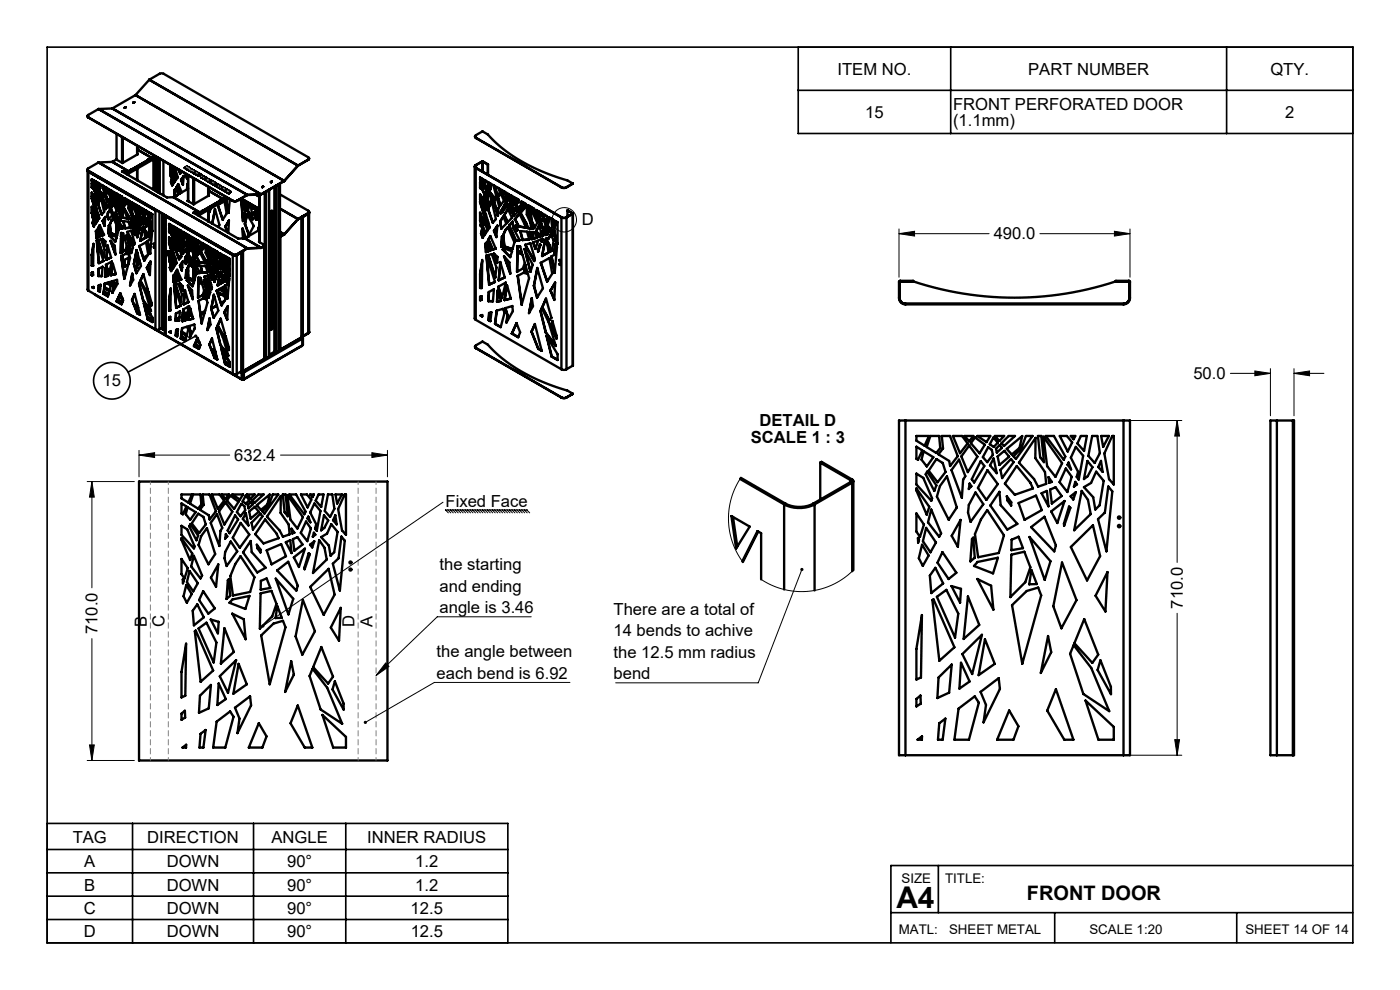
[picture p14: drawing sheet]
<svg xmlns="http://www.w3.org/2000/svg" width="297mm" height="210mm" viewBox="0 0 297 210" stroke-linecap="round" stroke-linejoin="round" font-family="sans-serif">
<defs><g id="words">
<text font-size="6.3" x="190.2" y="192.5">A4</text>
<text font-size="4.2" x="217.8" y="190.9">FRONT DOOR</text>
<g font-size="3.5">
<text x="177.7" y="15.9">ITEM NO.</text>
<text x="218.1" y="15.9">PART NUMBER</text>
<text x="269.5" y="15.9">QTY.</text>
<text x="202.2" y="23.3">FRONT PERFORATED DOOR</text>
<text x="183.6" y="25">15</text>
<text x="202.2" y="26.8">(1.1mm)</text>
<text x="272.6" y="25">2</text>
<text x="123.4" y="47.6">D</text>
<text x="210.8" y="50.7">490.0</text>
<text x="21.8" y="81.9">15</text>
<text x="253.2" y="80.4">50.0</text>
<text x="159.3" y="94">SCALE 1 : 3</text>
<text x="161.1" y="90.4">DETAIL D</text>
<text x="49.7" y="97.7">632.4</text>
<text x="94.5" y="107.5">Fixed Face</text>
<text x="93.2" y="121">the starting</text>
<text x="93.2" y="125.5">and ending</text>
<text x="93.2" y="130">angle is 3.46</text>
<text x="130.2" y="130.4">There are a total of</text>
<text x="250.9" y="129.1" transform="rotate(-90 250.9 129.1)">710.0</text>
<text x="20.7" y="134.5" transform="rotate(-90 20.7 134.5)">710.0</text>
<text x="31.1" y="132.9" transform="rotate(-90 31.1 132.9)">B</text>
<text x="34.9" y="133" transform="rotate(-90 34.9 133)">C</text>
<text x="75.2" y="133" transform="rotate(-90 75.2 133)">D</text>
<text x="79" y="132.9" transform="rotate(-90 79 132.9)">A</text>
<text x="130.2" y="135">14 bends to achive</text>
<text x="92.6" y="139.4">the angle between</text>
<text x="92.6" y="144">each bend is 6.92</text>
<text x="130.2" y="139.5">the 12.5 mm radius</text>
<text x="130.2" y="144">bend</text>
<text x="15.4" y="178.7">TAG</text>
<text x="31.3" y="178.7">DIRECTION</text>
<text x="57.6" y="178.7">ANGLE</text>
<text x="77.9" y="178.7">INNER RADIUS</text>
<text x="17.9" y="184">A</text>
<text x="35.4" y="184">DOWN</text>
<text x="60.9" y="184">90°</text>
<text x="88.1" y="184">1.2</text>
<text x="17.9" y="188.9">B</text>
<text x="35.4" y="188.9">DOWN</text>
<text x="60.9" y="188.9">90°</text>
<text x="88.1" y="188.9">1.2</text>
<text x="17.8" y="193.9">C</text>
<text x="35.4" y="193.9">DOWN</text>
<text x="60.9" y="193.9">90°</text>
<text x="87.1" y="193.9">12.5</text>
<text x="17.8" y="198.8">D</text>
<text x="35.4" y="198.8">DOWN</text>
<text x="60.9" y="198.8">90°</text>
<text x="87.1" y="198.8">12.5</text>
</g>
<g font-size="2.8">
<text x="191.3" y="187.3">SIZE</text>
<text x="200.5" y="187.3">TITLE:</text>
<text x="190.7" y="198">MATL:</text>
<text x="201.3" y="198">SHEET METAL</text>
<text x="231.1" y="198">SCALE 1:20</text>
<text x="264.2" y="198">SHEET 14 OF 14</text>
</g>
</g></defs>
<path d="M0 0h297v210h-297z" fill="none" stroke="#fff" stroke-width=".21"/>
<g fill="none" stroke="#000" stroke-width=".5">
<path d="M31.7 16.9h.1M31.7 16.9l31.5 18.2M31.7 16.9l-2.9 3.3M31.7 16.9l2.2-1.3h.8l30.7 17.8 .2 .2-.2 .3M18.5 36l.2 .3M18.5 24.6l.2 .3M18.6 36.2v25.2l.2 .3M18.6 36.1l.2 .3M18.6 36.2l.2 .2M18.7 36.2l30.7 17.7M18.7 24.9h.1M18.7 36.2v.1"/>
<path d="M18.7 36.3l30.7 17.7M18.7 24.9l30.7 17.7M18.8 36.4l14.2 8.3M18.8 36.4h.1M18.8 36.3v25.4M19.5 38l.8 .5-.3 .6-.5-.7zM19.5 38.4l.5 .6M19.5 38.4h.1M19.5 38v.4M19.5 38.9v.8M19.8 40l.4 .7M19.8 36.9v.1"/>
<path d="M19.8 38.2v.6M19.8 39.3v.1M19.8 39.3l-.3-.5v.9M19.8 39.3l-.2 .6-.1-.2M19.9 36.9v.2M19.9 38.3v.6M19.9 39.7v.4M19.9 39.5l.7 .8-.5 .4-.3-.7zM20.2 39.2h-.1M20.4 38.5l.5 .4 .1 .9-.2 .3-.7-.9zM20.4 38.6l-.2 .6M20.8 37.4v.2"/>
<path d="M20.8 38.8v1.2M20.8 38.8v1.2l-.6-.8M20.8 37.5v.1M20.9 34.5l-2.2 1.3-.2 .2 .2 .2M20.9 23.1l-2.2 1.3-.2 .3 .2 .2M20.9 23.1h.1M20.9 34.5l31.6 18.2M20.9 23.1l31.6 18.2M20.9 34.5h.1M21.2 39v.9M21.2 40l-.1-1 .6 .3 .5 1.8-.5 .5-.1-.5M21.2 39.9l-.3 .3"/>
<path d="M21.2 39.9v.1M21.8 39.4l.6 .3 .4 .8-.5 .5zM21.9 39.4l.4 1.5M22.6 39.8l.6 .4-.3 .2zM22.7 39.9l.2 .5M23.8 23h.1M23.8 34.3l3.5 2M23.8 34.3l-2.9 .2M23.8 23l31.6 18.2M23.8 23l-2.9 .1M24.7 39.7v.1M24.7 28.4v5.5"/>
<path d="M24.8 39.7v.2M25.9 29.1v5.4M26 29.1v5.5M26.5 22.8v.1M26.6 22.7l-.2 .1M26.6 22.7v.1M27.2 36.4h.1M27.3 36.4h.1M27.3 36.4h-1.3M27.3 36.3h.1M27.3 36.3l-1.4 .1 9.5 5.5 1.4-.1M27.3 36.3l-.1 .1"/>
<path d="M27.8 36h.1M27.9 36l-.6 .4M27.9 36h.1M28 35.9l-.2 .1M28 35.9h.1M28 35.9l-.1 .1M28.3 21.8h.1M28.5 21.7l-.2 .1M28.5 21.7h.1M28.7 20.2h.1M28.7 20.2l31.6 18.2M28.7 20.2l-4.9 2.8"/>
<path d="M29.1 30.9v1.9M29.1 35.8v2.4M29.1 30.9l.1 1.8-3.2 1.9-1.3-.8-.9 .5M29.1 31.7l3.1 1.8M29.2 31l-.1 .1M31.4 33.9h.1M31.4 33.9l-3.4 2M31.4 34h.1M31.4 33.9v.1M31.5 33.8h.1M31.5 33.8l-.1 .1M31.5 33.8l.1 .1"/>
<path d="M31.6 33.8l-.2 .1M31.6 33.8v.1M32.2 33.5h.1M32.2 33.5l-.6 .3M32.2 33.5l.5-.5-.5 .5M32.2 33.5l-.6 .4M32.6 33.8v6.5M32.7 33.7v6.6M33.1 33.5v7M33.3 33.3l-6.3 3.7M33.5 33.5v7.3M33.9 33.7v7.3"/>
<path d="M34.7 34.1v7.4M36.1 35.2l.5 1.1-.3 .8-.2-.6zM36.1 36.5l.3 .5M36.2 37.1v.3zM36.2 37.2l.1 .1M36.3 38.6h.1M36.3 38.6l.3 .7M36.5 37.7l.4 1.1-.4 .5-.2-.7zM36.5 37.8l-.2 .8M36.6 37.5h-.1M36.6 37.5l.4 1.1M36.7 35.3l.1 .3 .1-.2"/>
<path d="M36.7 35.3l.1 .3M36.7 36.6l.7 1.5-.4 .5-.5-1.1zM36.8 36.7l-.2 .8M37.1 35.5l-.2 .7M37.1 35.5l.6 2.1-.1 .2-.7-1.6M37.3 40l.5 1.3M37.3 40l-.3 .3M37.5 39.7l.6 1.4M37.5 39.7l.3-.7 .8 1.8M37.9 36l.3 .8 .4-.4M39 37.3l-.2 1.9-.4-1zM39.5 37l.1 .8 .3-.2"/>
<path d="M39.5 36.9v.1M39.5 35.5h.1M39.5 35.5l-.3 .1M39.5 37h.1M39.5 37l.2 .8M39.6 35.5h.1M39.6 35.5l.1 .1M39.7 35.3l-.5 .3 .5-.1M39.7 35.3l-.2 .1M39.7 35.3l.1 .1M39.7 35.4h.1M39.7 35.4l-.1 .1"/>
<path d="M39.7 35.4v.1M39.7 35.6h.1M39.7 35.5v.1M39.7 35.5l.1 .1M39.7 35.5h.1M39.8 35.4v.2M39.8 35.4l.1 .1M39.9 35.6v.4M39.9 35.6l-.4 .2h.4v.2M39.9 35.6l.1 .1M39.9 37.1v5.6M39.9 35.7l.1 .1"/>
<path d="M40 35.7l.1 .1M40 35.8h.1M40 35.7v.1M40 35.6h.1M40 35.6h-.1M40.1 35.8h.1M40.1 35.7h-.2v.2M40.1 35.7l.1 .1M40.1 35.7h.1M40.1 35.9l.1 .2M40.1 35.9v.1a.34 .34 0 0 0 .2 .3 .34 .34 0 0 0 .4-.1M40.1 36v.1"/>
<path d="M40.1 35.9v.1M40.1 36h.1M40.1 35.6l.1 .2M40.1 35.6l.2 .1M40.2 35.9h.5M40.2 35.9l.4 .1v.1M40.2 36v.1M40.2 36.1h.1M40.2 36.1v.1M40.2 35.8l-.3 .2M40.2 36.1l.4 .1M40.2 36.2h.4"/>
<path d="M40.6 36.2h.1M40.6 36.1h.1M40.7 35.9l.1 .2-.2 .1M40.7 35.9l.1 .2M40.7 35.9h.1M40.8 36.2l-.3 .2M40.8 36.2l.1 .1M40.8 36.2h.1M40.9 36.3h.1M40.9 36.3l.1 .1M40.9 36.2v.1M41 36.2l.2 .1-.1-.1v.1"/>
<path d="M41 36.1l.2 .2M41 36.1v.1M41 36.1l-.5 .3M41 36.3l-.5 .1M41.1 36.6l.1 .1M41.1 36.2v.2M41.1 36.5v.2M41.1 37.8v5.5M41.1 36.5v.1M41.1 36.7h.1M41.2 36.5h.1M41.2 37.9v5.4"/>
<path d="M41.3 36.5l.2 .1-.3-.1M41.3 36.5l.1 .1M41.4 36.3l-.5 .3 .3 .2-.1-.2 .1-.1M41.4 36.3l.2 .2h-.3M41.4 36.3l-.5 .3M41.6 36.8h-.4M41.6 36.8h.1M41.6 36.7h.1M41.6 36.7l-.3 .1M41.7 36.7h.1M41.7 36.7l.1 .1M41.7 36.5v.1"/>
<path d="M41.7 36.5l.1 .1M41.7 36.6h.1M41.7 36.5l-.5 .3M41.8 36.7l-.2 .3v-.2M41.8 36.8h.1M41.8 36.7v.1M41.8 36.7h.1M41.8 36.6l.1 .2-.1-.2M41.8 36.6l.1 .1M42.1 36.7v.1M42.1 36.8l-.4 .3M42.1 36.7l.3 .3"/>
<path d="M42.1 36.8h-.1M42.2 37.1v.1M42.2 37.2l-.1 .1M42.3 36.9l-.6 .2M42.4 36.9l-.2 .2M42.4 36.9h.1M42.4 36.9l-.2 .3M42.4 37.1h.1M42.5 37l-.1 .1M42.6 37.1h.1l-.7 .2 .2-.2M42.6 37.1h-.2M42.6 37.1h.1"/>
<path d="M42.7 37.4v.1a.32 .32 0 0 0 .2 .3 .32 .32 0 0 0 .3-.1l-.1-.1M42.7 37.4l-.1 .2M42.7 37.4h.1M42.7 37.4l.1 .1M42.8 37.5v.1M42.8 37.6h.1M42.8 37.6v.1M42.8 37.4h.5M42.8 37.6h.3M42.8 37.7h.3M43.1 37.6v.1M43.1 37.7h.1"/>
<path d="M43.2 37.5v.1M43.3 37.4v.3l-.1-.3h-.5M43.3 37.4l.1 .2M43.3 37.4h.1M43.5 37.8l.1 .1M43.6 37.6l-.5 .3 .5-.1h-.1M43.6 37.6l.2 .1-.3 .1M43.6 37.6l-.5 .3M43.9 38.1h-.3l.4 .2M43.9 38.1h.1M43.9 38.1l.2 .1M43.9 38.1l.2 .2"/>
<path d="M43.9 38.1l-.3 .1M44 38.3v.1M44.1 38.2h.1M44.1 38.2l.1 .1M44.1 38.2v.1M44.1 38.5l.6-.3-.4 .3v.1zM44.1 38.1l.1 .1M44.2 38.1h-.1M44.2 38.3h.1M44.2 39.6v2M44.2 38v.2M44.2 38.5h.1"/>
<path d="M44.2 38.4v.1M44.2 39.6v1.9M44.2 38l-.2 .4v-.1M44.2 38l-.2 .1h.1M44.2 38v.1M44.3 38l-.3 .1M44.3 38.4v.2M44.3 39.7v1.8M44.3 38.5l.1 .1M44.6 38.7l.1 .1M44.6 38.6v.1M44.6 38.2v.1"/>
<path d="M44.6 38.2h.1M44.6 38.2l-.5 .3M44.8 38.5l.2 .1h-.4M44.8 38.5l.1 .1M44.9 38.4l.3 .1h-.4M44.9 38.4l-.5 .2 .4 .1-.2-.1M44.9 38.4l-.5 .3M45.1 38.8h.1M45.1 38.7h.1M45.1 38.7l-.3 .1h.3M45.1 38.7l-.3 .2M45.1 38.8v.2l.3-.2"/>
<path d="M45.2 38.7v.1M45.2 38.7l.1 .1M45.2 38.8h.1M45.2 38.6h-.1l.2 .2M45.2 38.6l.1 .1M45.2 38.6v.1M45.3 38.8h.1M45.3 38.7v.1M45.3 38.7l.1 .1M45.3 38.7l.2 .1M45.6 38.9l-.4 .2M45.6 38.8l.3 .1-.7 .2 .4-.2"/>
<path d="M45.6 38.8v.1M45.6 38.8h-.1M45.6 38.9h.1M46 39.2l.2 .2M46.1 39.4l-.2 .1M46.1 39.1l-.5 .2 .5 .1M46.1 39.1l-.1 .1M46.1 39.1h.1M46.1 39.1l-.4 .3M46.3 39.5h-.1a.32 .32 0 0 0 .2 .3 .32 .32 0 0 0 .4 0l-.1-.1M46.3 39.5v.1M46.3 39.5l-.1 .1"/>
<path d="M46.3 39.5h.1M46.3 39.6h.1M46.3 39.6l.1 .1M46.4 39.2l-.5 .3 .2-.1M46.4 39.2l-.2 .2M46.4 39.2h.1M46.4 39.7h.3M46.4 39.7h.1M46.7 39.7h.1M46.7 39.9l.2 .1 .2-.1M46.7 39.9h.1M46.8 39.6v.1"/>
<path d="M46.8 39.4v.3l-.1-.2h-.4M46.8 39.4h-.5l.5 .1M46.8 39.5l.1 .1M46.8 39.4v.1M46.8 39.9v.1M46.8 40h.1M46.9 40h.1M47 40h-.1M47 39.7l-.1 .3M47 39.7h.3M47 39.7v.1M47 39.7h.1"/>
<path d="M47.1 39.8v.1M47.1 39.8h.1M47.1 39.9h.1M47.2 39.8h.1M47.3 39.7v.1M47.3 39.7h.1M47.3 39.9l-.3 .2h.4M47.3 39.9v.1M47.3 40h.1M47.3 39.9l.1 .2M47.3 40l-.3 .2M47.5 39.9h-.1l.2 .1"/>
<path d="M47.5 39.9h.1M47.5 39.9h-.1M47.6 39.9v.2M47.6 39.9l.1 .1M55.6 39.7h.1M55.7 39.7h.1M55.8 39.6l-.1 .1M55.8 39.6h.1M55.8 39.6l-.2 .1M57.5 38.6l.2-.1zM58.3 39.6v35M58.3 39.5v35.1"/>
<path d="M58.5 39.4v35.3M58.6 39.4h.1M58.7 39.4h-.1M58.7 39.4v35.3M59.3 39v35.3M59.4 38.9v35.3M60.3 38.4h.1M60.3 38.4l-4.9 2.9M60.3 38.4l-4.9 2.8M63.2 35.1l-2.9 3.3M63.2 35.1h.1M63.2 35.2h.1"/>
<path d="M65.4 33.9l-2.2 1.2M65.6 33.6l-.2 .3M65.6 33.6h.1M100.7 35.3v32.2l.2 .3M100.8 28.9l.2 .4M100.9 35a.33 .33 0 0 0-.2 .3 .33 .33 0 0 0 .2 .3M100.9 35.6l18.2 10.5M100.9 35.6v32.2M100.9 35h.1M101 35a.3 .3 0 0 0-.2 .3 .3 .3 0 0 0 .2 .3M101 29.2a.3 .3 0 0 1-.2-.3 .3 .3 0 0 1 .2-.2l1.4-.8a14.4 14.4 0 0 1 3.3 2.8 38.4 38.4 0 0 0 14.7 7.6l1.1 .7M101 35.6h-.1"/>
<path d="M101 29.2l18.1 10.5M101 29.2v.1M101 35v.6M101 29.3l18.1 10.5M101.8 37.6l1.1 .7-.4 .7-.7-.9zM101.9 38.1l.6 .8M101.9 38.1h-.1M101.9 37.7v.4M101.9 38.7v1.1M101.9 39.8h-.1M101.9 39.8l.1 .2M102.3 34.3h.1"/>
<path d="M102.3 34.3l-1.4 .7M102.3 34.3v2.1M102.3 37.9v.7M102.3 39.3v.1M102.3 39.3l-.5-.6v1.1M102.3 39.3l-.3 .7-.2-.2M102.4 34.3l1.1 .6M102.4 34.3v2.1M102.4 38v.7M102.4 39.8v.5M102.4 39.5l.9 1-.6 .6-.4-.9zM103 38.3l.7 .4 .1 1.2-.3 .3-.8-1z"/>
<path d="M103.5 38.6v1.5M103.5 38.6v1.6l-.8-1M103.5 34.9v2.2M104 38.9l.1 1.2M104.9 39.4l.7 .4 .5 1-.6 .6zM104.9 39.4l.6 2M105.9 40l.7 .4-.4 .3zM119.1 39.7l.5 .1 .5-.1M119.1 39.8l.5 .1 .5-.1M119.1 39.7v.1M120.1 39.7v.1M121.5 39l-1.4 .7"/>
<path d="M121.5 39h.1M121.5 39l-1.4 .8M121.5 38.9v.1M19.5 42l.8 1.8-.2 .5zM19.5 43.9l.5 1.1-.3 .8-.2-.6zM19.5 54.1v2.3M19.5 56.4h.3M19.5 54.1l.3-2.4v4.7M19.5 54v.1M19.5 40.9v.8M19.5 42.1h.1M19.5 43.9v1.3"/>
<path d="M19.5 54v2.3M19.5 57.8v.6M19.5 41.7h.1M19.5 41.7l1 1.7M19.5 42.1l.7 2.2M19.5 45.2h.1M19.5 45.2l.2 .5M19.5 56.3v.1M19.5 56.3l.3 .1M19.5 58.4h.1M19.6 45.8v.3zM19.6 45.9v.1"/>
<path d="M19.7 47.3h-.1M19.8 58.3l-.3 .1M19.8 58.3l-.1-.6-.2 .1v.6M19.8 52l-.3 2M19.8 41.3v1M19.8 42.8v.4M19.8 44.7v.7M19.8 46.6v1.2M19.8 46.4l.5 1.1-.4 .5-.3-.7zM19.9 46.5l-.2 .8M19.9 46.6v1.4l-.2-.7M19.9 41.4v1"/>
<path d="M19.9 43v.4M19.9 44.9v.2M19.9 41.4l-.4-.5v.8M19.9 41.4l.5 2.1-.9-1.8M19.9 46.2h.1M19.9 46.2l.5 1.1M20.1 41.3l.6 1.5M20.1 45.3l.6 1.5-.3 .5-.5-1.1zM20.1 45.4l-.2 .8M20.2 41.1l.6 1.4-.2 .3-.5-1.5zM20.2 45l.8 1.4M20.3 41.1l.6 1.2"/>
<path d="M20.3 49l.4-.3 .5 1.4-.8 .3M20.3 49l.1 1.4M20.4 44.1l.7 2.2-.2 .2-.7-1.5zM20.5 51l1.4 4.4-.9 .4M20.5 51l.5 4.8M20.8 40.6v1.4M20.8 42.5h.1M20.8 45.2v.8M20.8 48.8v1.5M20.8 51.5v1.7M20.8 40.5l.4 .5 .2 .8-.6 .5-.5-1.2M20.8 40.5l-.5 .6"/>
<path d="M20.8 40.5v1.6M20.8 45.3v.7M20.8 48.9v1.4M20.8 51.6v2M20.8 50.9l.6-.2 .8 2.3-.2 1.7zM20.8 40.6v1.6M20.8 45.4v.7M20.8 49v1.3M20.8 51.8v2.1M20.8 43.3v.1M20.8 43.3l.8 2.2M20.8 50.9l1.2 3.7"/>
<path d="M20.8 48.4l.8 1.6M20.8 48.4l.4-.7 .9 2.1-.5 .2M20.9 58.5h-.1M20.9 58.5l.7 .1M20.9 40.2l.7 .9M20.9 57l.9-.4-.2 2-.8-.1M20.9 57l-.1 1.5M21 42.7l-.2 .7M21 42.7h.1M21 42.7l-.2 .6M21.5 42.2l-.5 .5M21.5 42.2l.6 2.7-.5 .6-.8-2.1"/>
<path d="M21.6 50h.1M21.6 41.1h.1M21.6 41.1l.1 .4M21.8 50.6l.6 .6-.1 1zM21.8 41.9h.1M21.8 41.9l.6 2.4M21.8 46.9h.1M21.8 46.9l.4 .9M21.8 50.7l.5 1.4M22.2 41.4l.5 1.5-.2 .2-.1 1.3-.6-2.5zM22.2 41.4l-.4 .5M22.3 46l-.5 .9"/>
<path d="M22.3 46l-.1 1.9-.4-1zM22.4 56.8l.5 1.7-.6 .2zM22.4 41.3l.5 1.3M22.4 56.9l-.1 1.8M22.5 56.2l1.2-.7-.6 2.6zM22.8 52l.8 2.6-1.1 .5zM22.8 45.7l.2 .8M22.9 52.1l-.4 3M22.9 45.7h-.1M22.9 45.7l.1 .8M22.9 45.2l.4-.7 .5 1.2-.8 .8M22.9 45.2l-.1 .5"/>
<path d="M22.9 45.2v.5M22.9 40.7l.5 1.2-.6 .8-.4-1.4zM22.9 43.6l.2 .3-.2 .1zM23 43.7l-.1 .3M23 40.6l.6 1.1M23.1 40.6h-.1M23.1 40.6l.5 1.1M23.1 43.4l.2 .3M23.1 47.9l.2 1.5-.3 .1M23.1 47.9l-.1 1.6M23.2 59.9l-.5 .2M23.2 50l1.3 1.3 .3-1"/>
<path d="M23.2 50l.3-.2 1.3 .5M23.3 50h-.1M23.3 47.6l.2 1.9M23.3 40.3l.6 1-.3 .4M23.3 40.3l-.3 .3M23.3 40.4l-.2 .2M23.3 47.6h.1M23.4 51.1l.9 1 .2 1.9zM23.4 40.3l.9 .5-.3 .3zM23.5 44.2l.6-.9 .7 1.4M23.5 44.2l.5 1.3 .8-.8M23.5 51.2l1 2.6"/>
<path d="M23.5 44.2h.1M23.5 44.2l.6 1.2M23.6 58.4h-.1M23.7 59.7l1.1-.3 .1 .8-1.1 1.9 .2-1.2zM23.7 42.3l.2 .5-.7 .9-.1-.3zM23.7 46.7l.4-.4 1.1 2.5-.4 1.1-1.3-.4M23.7 46.7l-.4 .9M23.7 59.7l.3 1.2M23.7 59.7l1 .5M23.8 59.7l.9 .5-.7 .4M23.8 42.1h.1M23.8 42.1l.3 .5"/>
<path d="M23.9 55.9l.7 2.2-1.1 .3zM24.1 43.3l-.6 .9M24.1 41.6l.4 .7-.4 .4-.3-.6zM24.3 41.4l.2-.4 .3 .6M24.3 41.4l.2 .3M24.3 46l.6-.6 .1 1 1.1 2M24.3 46l1.1 2.5M24.3 41.4h.1M24.3 43l.4 .7M24.3 43h.1M24.5 42.6l.2 1.2-.4-.8M24.5 42.6l-.2 .4"/>
<path d="M24.5 42.7l-.2 .3M24.5 58l-.2 .2M24.6 41l.6 .3-.3 .2zM24.7 41l.2 .5M24.7 42v.3M24.7 42l.2-.2 .1 .3-.3 .2M24.7 41v.1M24.7 41.4v.2M24.7 44.5v.3M24.7 45.6v1.2M24.7 47.7v2.2M24.7 50.2v.3"/>
<path d="M24.7 42.3h.1M24.8 41.1v.1M24.8 41.6h.1M24.8 41.9v.4M24.8 44.7h.1M24.8 45.5v1.5M24.8 47.8v2.1M24.8 50.3h.1M24.8 42.6l.4-.1 .3 .6-.6 .2zM24.8 41.6l-.3 .2M24.8 42.6l.1 .7M24.9 43.7l.7-.4 .2 .4-.7 .7z"/>
<path d="M24.9 43.7l.2 .7M25 41.8l.2 .3M25.2 42.1h.1M25.2 44.9l.8-.8 1.1 2.3-1.2-.2M25.2 44.9l.7 1.3M25.4 46l.2 .8zM25.4 42.4l.3 .6M25.4 46.1v.2M25.4 48.5h.1M25.5 42.4v.1M25.7 50.5l.8 .3 .4 1.4-.3 .9-1 .6zM25.7 49.4l.4 .1 .3 1-.7-.3z"/>
<path d="M25.7 54.4l1-.6 .7 .2 .2 .7-1.2 4.5zM25.7 49.4v.8M25.7 43h.1M25.7 54.3l.7 4.8M25.8 54.4v.1M25.8 40.3v.2M25.8 41.7v.1M25.8 43.6v.1M25.8 47.9v.5M25.8 49.4v.8M25.8 50.6v3M25.8 42.2v.8"/>
<path d="M25.8 44.3v1.6M25.8 54.3v.2M25.8 43.2l.2 .3M25.9 40.4v.1M25.9 41.7h.1M25.9 42.2v.7M25.9 43.2v.1M25.9 44.2v1.9M25.9 48.1v.3M25.9 49.4v.9M25.9 50.6v2.9M25.9 54.3v1.1"/>
<path d="M25.9 41.7l-.4-.2-.5 .3M25.9 41.7l-.7 .4M26 40.5v.1M26 42.1v.8M26 43.1v.3M26 44.1v2.1M26 48.4h.1M26 49.4v.9M26 50.6v2.8M26 54.2v2.2M26.1 48.4l-.7 .1M26.1 46.9l1.2 .1 .3 1.3-1.1 .1z"/>
<path d="M26.2 43.9l.9 1.8M26.2 43.9l1-1.2v1.5l.7 1.4v.9l-.5-.1M26.2 43.9l1 1.8M26.2 46.9l.3 1.5M26.2 42.8l.2-.8-1 .4 .3 .6M26.2 42.8l-.5 .2M26.6 42.1l.4 .3-1 1.1-.2-.3 .6-.3zM26.6 58.2l-.3 .2M26.8 49.9l1.4 2.6-.4 1.2zM26.9 53.4h-.1M26.9 49.2l.9-.3 .8 2.6-.1 .4zM27 52.4l.3 1.3-.5-.3z"/>
<path d="M27.1 45.7l.3 .7M27.2 45.7h-.1M27.2 45.7l.2 .7M27.2 56.1l-.7 .4M27.3 54.6v1.2M27.4 42.6l.2 .1 .2 2.1-.3-.5zM27.4 42.6l.2 1.7M27.4 46.4h.1M27.5 54.5l-1 .6v1.4l.7-.4M27.6 47l.4 .1 .1 1.2zM27.7 47l.4 1.1M27.7 42.9l1.3 2.7-.5 .7-.5-1.1z"/>
<path d="M27.9 42.9l.5 .3 .8 2-.1 .2zM28 42.9l1.1 2.4v-.3M28.1 58l.2 1.4-.7 1.2zM28.1 58.1l-.5 2.4M28.1 46.1l.2 .5h-.2zM28.1 46.2l.1 .3M28.2 46.5l.1 .1M28.2 46.5l-.1 .1M28.2 47.1h.3l.4 .9-.6 .2zM28.2 47.1l.1 1.1M28.3 48.8l.8-.3-.4 1.4zM28.3 48.8l.4 1"/>
<path d="M28.3 48.2h.1M28.6 55.3h.1M28.6 55.1v.2M28.6 54.9v.4M28.8 43.4l.5 .3 .3 .7-.3 .5zM28.9 43.5l.5 1.3M29 53l.9 3.4-1 1.6-.5-2zM29 53.1l-.6 2.9M29.1 56.8l-.4 .2M29.1 42.2v.2M29.1 43.6v.5M29.1 44.9v.4"/>
<path d="M29.1 46.4v1M29.1 48.5v.1M29.1 53.5v3.3M29.1 50.2v.1M29.1 53.6v3.2M29.1 46.3v1.1M29.1 48.5h.1M29.2 46.1l.4 .8-.3 1-.5-1zM29.4 45.9l.1 .2M29.4 45.9h-.1M29.4 45.8l.2 .6-.3-.5M29.4 45.8l-.1 .1"/>
<path d="M29.4 45.8v.1M29.4 49.1l.1 .1-.4 1.1zM29.5 48.4l.4-.1-.2 .4zM29.5 43.8l.3 .2-.1 .2zM29.5 52.2l1.5-.8 .4 2.6-.8 1.3zM29.5 45.5l.5 1.3M29.6 55.1l-.5 .3M29.6 48.4l.1 .3M29.6 45.4l.4 1.4M29.6 45.4l-.1 .1M29.6 52.2l1 3.1M29.6 55.3l-.1 .1 .1 .1"/>
<path d="M29.6 55.3l-.1 .1M29.7 55.7l-.6 .4M29.7 59.7l-.2 .5M29.8 55.9l-.7 .3M29.8 47.8h-.1M29.8 47.5l.1 .2-.2 .1zM29.9 44.8l.4 1-.2 1.6-.2-.3M29.9 44.8l-.4 .7M29.9 44.9l-.3 .5M29.9 47.1l.2 .2M30 46.8l-.1 .3M30.2 44.2l.4 .2-.2 1.1-.4-.9z"/>
<path d="M30.2 44.2l-.2 .4M30.2 48.4l.5 .9 .1 1.2-1 .6zM30.3 48.4l-.5 2.7M30.4 58.1l.9 3.2-.4 .4-1.1-2.1zM30.4 58.2l-.6 1.4M30.6 47.5l.3-.5-.3-.7-.2 1.3M30.6 46.4l-.2 1.2M30.6 47.5l-.2 .1M30.7 55.1l-.1 .1M30.9 48.1l.3-.6 .5 1-.3 1.6-.3 .2M30.9 48.1l-.5 .1 .6 1.1M30.9 44.6l.4 .2 .1 1.4-.3 .6-.4-.8z"/>
<path d="M31 44.7l-.3 1.3M31 49.3l.1 1M31.2 56.8l.6 1.5M31.2 47.5l-.3 .6M31.3 51.1l.6 2.6M31.4 47.2l.2 .4M31.4 47.2h-.1M31.4 54.1l-1 .6M31.5 46.8l.1 .9-.3-.5zM31.5 46.9l-.1 .3M31.5 45l.5 .3-.4 .6zM31.6 45l.1 .8"/>
<path d="M31.7 55.9l.2 .1M31.8 46.4l.2 2.1M31.8 50.9h.1M31.9 55.5l-.1 2.9-.6-1.6zM32 49l.2 .6-.3 4.3-.6-2.8 .5-.2zM32 49.1l-.2 1.8M32 48.5l.3 .5M32.2 45.4l.1 3.7-.3-.6M32.2 45.4l-.4 1M32.3 45.4l-.5 1M32.6 44.3v.1M32.6 52.3l.1 .2z"/>
<path d="M32.6 51.7l.1 .2zM32.7 51.8l.1 .1M32.7 52.4l.1 .1M32.7 44.3v.1M33 44.7l.5 .1M33 44.7v25.2M33 44.6l.4 .1M33 44.6v.1M33.1 44.5v.2M33.8 45v24.9M34.5 45.3v24.5M34.7 52.3l.2 .1"/>
<path d="M34.7 52.4l.2 .1M34.7 52.3h.1M34.9 52.4h.1M34.9 52.4v.1M34.9 52.5h.1M35 45.7l.2 .2M35.2 45.9l-.2-.3v25.3l.2 .2M35.2 45.9l14.2 8.2M35.2 45.9v25.2M35.2 45.9h.1M35.2 45.8v.1M35.4 53.9l.1 .2z"/>
<path d="M35.4 53.3l.1 .2zM35.4 53.3l.1 .2M35.4 53.9l.1 .2M35.9 47.5l.8 .5-.3 .5-.5-.7zM35.9 48.3l.4 .5-.3 .6zM35.9 51.4l.8 1.9-.2 .5zM35.9 53.3l.5 1.1-.3 .8-.2-.5zM35.9 47.5v.3M35.9 48.3v.9M35.9 50.4v.7M35.9 51.5v.1M35.9 53.4v1.3"/>
<path d="M35.9 49.2h.1M35.9 49.2l.1 .1M35.9 51.6h.1M35.9 51.6l.7 2.1M35.9 54.7h.1M35.9 54.7l.2 .5M36 55.2v.4zM36 55.3v.2M36.1 56.8h-.1M36.1 56.8l.2 .7M36.2 49.5l.4 .6M36.2 46.4v.1"/>
<path d="M36.2 47.7v.5M36.2 48.8h.1M36.2 50.8v.9M36.2 52.3v.4M36.2 54.2v.6M36.2 56v1.2M36.2 55.9l.5 1.1-.4 .5-.3-.7zM36.3 55.9l-.2 .9M36.3 46.4v.1M36.3 47.7v.6M36.3 49.2v.4M36.3 50.9v1"/>
<path d="M36.3 52.4v.5M36.3 54.3v.3M36.3 56.1v1.4M36.3 50.9l-.4-.6v.8M36.3 50.9l.5 2-.9-1.8M36.3 55.6v.1M36.3 55.6l.5 1.1M36.3 48.9l.7 .8-.5 .5-.3-.7zM36.5 50.7l.5 1.6 .2-.3M36.5 50.7l.1-.1 .6 1.4M36.5 54.8l.6 1.4-.3 .6-.5-1.1zM36.5 50.7h.1"/>
<path d="M36.5 50.7l.6 1.5M36.5 54.8l-.2 .8M36.7 54.4h-.1M36.7 54.4l.7 1.5M36.7 50.6l.6 1.1M36.8 48l.6 .3v1l-.2 .2-.7-.8zM36.8 58.5v1.4M36.8 41.8l5.6 3.3M36.8 41.8h.1M36.8 48l-.3 .7M36.8 53.6l.7 2.2-.1 .1-.8-1.5zM36.9 53.6l-.2 .8"/>
<path d="M36.9 59.9h-.1M37 40.3l.1 1.4M37 40.3h.1M37.1 58.1l.5 1.5-.8 .3M37.1 58.1l-.3 .4M37.2 46.9v.1M37.2 48.2v1.3M37.2 51.9v.1M37.2 54.7v.8M37.2 58.3v1.5M37.2 50l.4 .5 .2 .8-.5 .5-.6-1.2zM37.2 50v1.6"/>
<path d="M37.2 52.8h.1M37.2 57.8l.8 1.7M37.2 57.8l.4-.6 .9 2.1M37.3 49.7l.7 .9M37.4 52.2l-.2 .6M37.4 41.5l-.6 .3M37.4 41.5h.1M37.5 49.6v.2M37.5 49.8h.1M37.5 49.8l.7 .1M37.5 49.5v.3M37.5 53h.1"/>
<path d="M37.6 41.4h.1M37.6 48.5v.1M37.6 41.4l-.2 .1M37.6 49.4l-.1-1 .6 .4 .5 1.8-.5 .4-.1-.4M37.6 49.4l-.3 .3M37.6 51.9l-.1 1.1M37.7 54.2l.7 .4M37.8 54.3l.5 .3M37.9 51.7l-.5 .5M37.9 51.7l.6 2.7-.5 .6-.8-2.2M37.9 51.7l-.1 .1M38 52.1l-.2 1.1-.3-.2"/>
<path d="M38 59.5h.1M38 50.6h.1M38 50.6l.1 .4M38.2 56.3h.1M38.2 56.3l.4 1M38.3 48.9l.5 .3 .4 .8-.5 .4zM38.3 56.5l.3 .2M38.3 49.5l-.1 .4-.7-.1M38.3 48.9l.4 1.5M38.3 48.9h.1M38.3 56.6l.3 .2M38.5 59.3l-.5 .2"/>
<path d="M38.6 50.9l.5 1.5-.2 .1-.1 1.4-.6-2.5zM38.8 55.5l-.2 1.9-.4-1.1zM38.8 50.7h.1M38.8 51.6l-.1 1.4M38.8 53.7h.1M38.9 51.6l-.2 1.5M38.9 49.4v.6M38.9 49.9v.1M39 49.5l-.1 .4M39 48.1h.1M39 49.3l.6 .3-.3 .3zM39.1 49.3l.2 .6"/>
<path d="M39.2 49.9l-.3 .1M39.3 55.2h-.1M39.3 55.2l.1 .8M39.3 55.1l.6 .4M39.3 54.7l.4-.7 .5 1.1-.8 .9-.2-.8M39.3 54.7l-.1 .5M39.3 54.7v.5M39.3 50.2l.5 1.1-.6 .8-.4-1.4zM39.3 48.1l.1 .2M39.3 53.1l.2 .2-.2 .2zM39.4 58.9v.1M39.5 50.1h-.1"/>
<path d="M39.5 50.1l.5 1M39.5 58.2l.1 .1M39.5 52.8l.2 .3M39.5 58l.1 .1M39.5 57.3l.2 1.6-.3 .1M39.5 49.6v.1M39.5 57.3l.1 .1M39.5 57.3l-.1 1.7M39.5 57.3h.1M39.6 59.4l.3-.1v.4M39.6 59.4l1.3 1.3M39.7 40.2l.1-1.1 .1 1-2.5 1.4"/>
<path d="M39.7 49.8l.6 .9-.3 .5-.6-1.1zM39.7 49.8l-.2 .3M39.7 57.1l.2 1.8M39.8 57.3l.1 .1M39.8 57.4l.1 .1M39.8 51.2l-.8 .2M39.8 57.5h.1M39.8 49.8l.9 .5-.3 .3zM39.9 58.2h.1M39.9 59.3l1.3 .4-.3 1-1.3-1.3M39.9 58.5h.1M39.9 48.5v.1"/>
<path d="M39.9 50.1v.8M39.9 52.2v.6M39.9 54.3v1.2l-.6-.3M39.9 56.7v1.8M39.9 42.5l-.1 .1 1.3 .7M39.9 42.6h-.1M39.9 58.9l1.3 .5M39.9 58.9l1.4 .5M39.9 52.1v.7M39.9 54.4v1.1M39.9 56.6v2.1M39.9 59.3v.4"/>
<path d="M39.9 53.7h.1M39.9 53.7l.6 1.2M39.9 49.8l.6 .8M40.1 51.8l.2 .5-.7 .9-.1-.4zM40.1 56.2l.4-.5 1.1 2.6-.4 1.1M40.1 56.2l-.4 .9M40.2 51.6l.3 .5M40.5 52.7l.7 1.5-.8 .7-.5-1.2zM40.5 52.8l-.6 .9M40.6 51l.3 .8-.4 .3-.3-.5zM40.7 56.2v.3M40.7 56.5h.1"/>
<path d="M40.7 55.5l.6-.7 .1 1.1 1.1 2-.7 .1M40.7 55.5l1.1 2.5M40.7 50.9h.1M40.7 50.9l.3 .3M40.7 52.5l.4 .7M40.7 52.5h.1M40.7 56.4v.1M40.7 56.2v.2M40.7 56.4l.1 .1M40.8 56.5h.1M40.9 50.5l.3 .6-.3 .1-.2-.3zM40.9 52.1l.2 1.2-.4-.8z"/>
<path d="M40.9 52.1l-.2 .4M41 50.4l.6 .4-.3 .2zM41.1 51.4v.4M41.1 51.4l.2-.1 .1 .3-.3 .2M41.1 49.2v.1M41.1 50.5h.1M41.1 50.9v.2M41.1 53.1v.1M41.1 54v.3M41.1 55.1v1.2M41.1 57.1v2.2M41.1 59.7v.4"/>
<path d="M41.1 51.4h.1M41.1 50.5v.1M41.1 51.4v.1M41.1 55v1.3M41.1 57.2v2.1M41.1 59.7v.3M41.2 52.1l.4-.2 .3 .6-.6 .3zM41.2 49.2v.2M41.2 50.6v.1M41.2 51.4v.3M41.2 55v1.5M41.2 57.4v2"/>
<path d="M41.2 52.1l.1 .7M41.4 53.2l.6-.4 .2 .3-.7 .8zM41.4 53.2h.1M41.4 53.2l.1 .7M41.4 51.2l.5-.2 .4 .2-.7 .3zM41.6 51.5h.1M41.6 54.4l.8-.9 1.1 2.3-1.2-.2M41.6 54.4l.7 1.2M41.8 55.4l.2 .9zM41.8 55.6l.1 .2M41.9 55.8h-.1M41.9 55.8l.2 .4"/>
<path d="M42.1 59.7v-.8h.4l.3 1.1M42.1 59.7l.7 .3M42.1 59.6v.1M42.1 59.6l.7 .3M42.1 58.9v.7M42.1 52.5h.1M42.3 55.6l1.2 .2M42.3 55.6h.1M42.4 45.1l-1.3 .1M42.4 45.1h-1.4l9.5 5.5h1.4M42.4 45.1h.1M42.5 56.4l1.2 .1 .3 1.3-1.1 .1z"/>
<path d="M42.6 53.4l1 1.7M42.6 53.4l1-1.3v1.5l.7 1.4v1l-.5-.1M42.6 56.4l.3 1.5M42.6 52.3l.2-.8-1 .4 .3 .6M42.6 52.3l-.5 .2M43 44.7h.1M43 44.7l-.6 .4M43 44.8l-.6 .3M43 44.7v.1M43 51.6l.4 .3-1 1.1-.2-.3 .6-.4M43 51.6l-.2 .7M43.1 44.6h.1"/>
<path d="M43.1 44.6l-.1 .1M43.2 44.7h.1M43.2 44.6l-.2 .1M43.2 44.6v.1M43.2 59.4l1.4 2.6-.4 1.2zM43.3 59.5l1 3.6M43.4 58.7l.8-.3 .8 2.6-.1 .4zM43.4 58.7l1.5 2.6M43.6 55.1l.2 .8M43.8 52.1l.2 .1 .2 2.1-.3-.5zM43.8 55.9l.5 .1M43.8 52.1l.2 1.6"/>
<path d="M44 53.7l-.1 .1M44 53.7l.2 .5M44 56.5h.4l.1 1.3zM44.2 52.3l1.2 2.7-.5 .8-.5-1.1zM44.2 50.9v.2M44.2 53.9v.2M44.2 54.8v1.1M44.2 56.5v.3M44.2 44.5v2.4M44.2 58.4v1.7M44.2 52.4l.2 2.3M44.2 44.5v2.5"/>
<path d="M44.2 51v.1M44.2 52.5v.3M44.2 55v.9M44.2 56.5v.5M44.2 58.5v1.7M44.3 60l.5 .3M44.3 41.4l-3.2 1.9M44.3 59.9l.4 .3M44.3 44.5v2.5M44.3 51v.1M44.3 52.6v.5M44.3 55.2v.7"/>
<path d="M44.3 56.5v.6M44.3 58.6v1.6M44.3 40.5l3 1.7M44.3 52.4l.5 .3 .8 1.9-.1 .2zM44.4 51.1v.1M44.4 52.4l1.1 2.4M44.4 54.7h.1M44.4 54.7l.6 1.1M44.5 55.6l.2 .5-.2-.1zM44.5 55.7l.1 .3M44.6 56h-.1M44.6 56h.1"/>
<path d="M44.6 56.6h.3l.4 .9-.6 .2M44.6 56.6l.1 1.1M44.6 51.2l-.1 .1M44.6 54.9l.4 .8M44.7 58.3l.8-.3-.4 1.4zM44.7 54.9h-.1M44.7 54.9l.3 .8M44.7 58.2l.6 .4M44.7 44.2l-.2 .8-.1-.6M44.7 58.3l.6 .4M45 54.2l-.4 .7M45 54.2l-.3 .7"/>
<path d="M45 47.3l.6-3 .9 3.4-.2 .5M45 47.3l.1 .2M45.1 53.9l.1-.3 .3 1.1M45.2 53.7l-.1 .2M45.2 52.9l.5 .3 .3 .6-.3 .6zM45.2 56.3v.1M45.2 56.3l.5 1M45.3 52.9l.5 1.4M45.5 59.6v.1M45.6 55.6l.4 .8-.3 1-.5-1M45.6 55.6l-.4 .8M45.6 55.6l-.4 .7"/>
<path d="M45.7 58.9l.1 .1M45.8 55.3l.1 .3M45.8 55.3l-.1 .1M45.8 58.8v.1M45.8 55.2l.2 .6zM45.8 56l.2 .6M45.8 55.3h.1M45.8 58.6l.1 .1-.4 1.1zM45.8 58.6l-.3 1M45.9 57.8l.4-.1-.2 .5zM45.9 53.3l.3 .2-.1 .2zM45.9 54.9l.4-.6 .4 1-.2 1.6-.2-.3"/>
<path d="M45.9 54.9l.5 1.4M46 57.8l.1 .3M46 54.9l.5 1.4M46 54.9h-.1M46 57.9l.2 .1M46 53.3l.2 .3M46.2 43.5l1.4-.8 .5 2.6-.9 1.3zM46.2 43.5l1.1 3.1M46.2 56.9l.1 .3h-.2zM46.2 57.7l.1 .1M46.3 57l-.2 .2M46.3 54.3l-.3 .6"/>
<path d="M46.3 52.2v.1M46.3 52.2l.1 .1M46.4 56.6l.1 .2M46.4 56.6h-.1M46.4 54.1l.4 .8M46.4 54.1h.1M46.4 56.3l-.1 .3M46.4 59.3l.8 .5M46.4 59.2l.8 .5M46.5 56.3h-.1M46.5 56.3l-.1 .3M46.5 42.6l.1 .1"/>
<path d="M46.5 42.6h.1M46.6 42.7l-3.4 1.9M46.6 42.7l-3.4 2M46.6 42.7h.1M46.6 53.7l.4 .2-.2 1-.4-.8M46.6 53.7l-.2 .4M46.6 57.9l.5 .9 .1 1.1-1 .6zM46.7 53.7l.2 .9M46.7 42.5v.1M46.7 42.5l-.2 .1M46.7 42.6h.1M46.7 53.8l.2 .7"/>
<path d="M46.8 57h.1M46.8 57.6l.6 1.1M47.2 55.2l.5 .8M47.2 52.7l.1 .2M47.3 57.6l.3-.7 .5 1-.3 1.7-.3 .2M47.3 57.6l-.5 .1 .6 1.1M47.3 57.6h.1M47.3 42.2h.1M47.3 42.2l-.6 .4M47.3 42.2v.1M47.3 42.3l-.7 .4M47.3 42.3h.1"/>
<path d="M47.3 42.3l-.6 .3M47.3 54.1l.4 .2 .1 1.4-.3 .5-.4-.7zM47.3 56.4v.1M47.4 56.5l-.3 .5h-.3M47.4 56.5l-.4-.7-.2 1.2M47.4 40.3l.5-.2zM47.4 40l.1 .1M47.4 40v.1M47.4 58.7l.1 1.1M47.4 58.7v.1M47.5 52.9l.1 .1h.1M47.5 40.1h-.1"/>
<path d="M47.5 40.1h.1M47.5 57.1l.4 1.8M47.5 52.9l.1 .1M47.6 40v.1M47.6 40h.1M47.6 59.7l-.1 .1M47.6 40.1h-.2M47.7 56.7l.3 .4M47.8 56.7l.2 .3M47.8 41.7l-.5 .6M47.9 40.1h.1M47.9 56.3l.1 .9-.3-.5z"/>
<path d="M47.9 40.2l.1 .1M47.9 54.4l.5 .3-.4 .6zM48 54.5l.1 .8M48 42.4l.5 2.6M48 40.2l.3 .1-.7 .2 .4-.2M48 40.2h-.1M48 40.2h.1M48 40.3l-.4 .2M48.1 53.3v-.1v.1M48.1 55.9l.5-1 .1 3.7-.3-.6M48.1 55.9l.3 2.1M48.1 55.9l.4 2.1"/>
<path d="M48.1 53.2l.1 .2M48.2 40.5l.2 .2-.2-.1h.1M48.2 40.5l-.3 .1M48.2 40.5l.1 .1M48.2 55.8l.5 1.5-.4-.6M48.2 40.7v.1M48.2 54.6l.1 .3M48.3 54.7l.1 .1M48.3 59.2l.3 .2M48.4 49.4l-.6-1.3 .8-1.3-.2 2.6M48.4 42.2l-.5 .2 .6 2.8 .3-2.9M48.4 40.5l-.2 .1"/>
<path d="M48.4 40.5l-.1 .2M48.4 40.5v.1M48.4 42.1v.1M48.4 58.6l-.2 1.7M48.4 42.2h.1M48.4 42.2l-6.3 3.5M48.4 57.8l.3 .5M48.5 58l.2 .5M48.5 58h-.1M48.5 55.2l.2 .8M48.5 40.4l-.7 .2 .4 .1M48.5 40.4l-.2 .5-.1-.1"/>
<path d="M48.5 40.5h.1M48.5 40.5h-.2M48.5 40.4v.1M48.5 55.2l.2 .6M48.5 40.9l.1 .1M48.6 55l.1 .4M48.6 40.8l-.2 .2M48.8 40.7h.1M48.8 40.6l-.4 .3 .3 .1-.2-.1M48.8 40.6l-.3 .3M48.8 40.6v.1M48.8 40.7l-.4 .2"/>
<path d="M49.4 54.1h.8M49.4 54.1v25.2M49.4 54h.9M49.4 53.9h.9M49.4 42.6h.9M49.4 42.6h.1M49.4 53.9v.1M49.4 54.1h.1M50.2 54.1h.1M50.2 54.1v25.2M50.3 42.6h.1M50.3 53.9v.1"/>
<path d="M50.4 53.9v.1M50.7 42.4l4.3 2.4M51.2 42.1l3.8 2.2M51.2 53.4v.1M51.2 42.6l.3 4.3 .6-2.1-.5-.7-.1-1.3M51.2 53.4h.1M51.2 42.7l.4 4.1M51.2 53.5h.1M51.2 53.5l-1 .6M51.3 53.4v.1M51.3 53.5l-1.1 .6M51.3 53.4l-.1 .1"/>
<path d="M51.3 53.5v25.2M51.4 53.3v25.4M51.5 48.6l.1 2M51.6 53.2v25.6M51.9 43l.1 .7M51.9 50.6l3.5 2M51.9 50.6h.1M51.9 43.1l.1 .6M51.9 47.5l.9 2.3M52 43.7h.1M52 43.7l.3 .4M52.2 50.4l-.7-2 .1 2.2"/>
<path d="M52.4 43.3l-.1 .9-.3-.5M52.4 43.3h.1M52.4 45.5l1.5 2.4-1.1 1.9-.9-2.3zM52.4 52.7h.1M52.4 41.3h.1M52.4 41.4h.1M52.4 52.7l-2.1 1.2M52.4 41.3v.1M52.4 52.7l-2.1 1.3M52.4 41.3l-2.1 1.3M52.4 41.4l-2.1 1.2M52.5 50.2h.1"/>
<path d="M52.6 44.7l1 1.7M52.6 50.2l-.7 .4M52.7 50.1h.1M52.7 50.1l-.1 .1M52.9 43.6l-.3 1.1M53.2 43.8l.4 2.7-1-1.8M53.6 44l.1 .3 .1-.1M53.9 45l.4 1.6-.4-1.6M54.2 41.3l.8 .4M54.3 44.8l.5 1.8M54.5 44.6l.5 .6M54.9 48.4v.4"/>
<path d="M54.9 48.4h-.1M55 41.3l-.1 10 1.3 .8-.8 .4M55 45.8l-.7-1.1 .4 1.9 .3-.4M55 48l-.2 .4M55 48l-.1 .4M55 48.8l-2.5 1.4M55 41.3v10.1M55.3 52.6h.1M55.3 41.3h.1M55.3 52.6l-2.9 .1M55.3 41.3l-2.9 .1M55.4 52.6h.1"/>
<path d="M55.4 41.2h.1M55.4 52.6h-.1M55.4 52.6l-2.9 .1M55.4 41.2l-2.9 .1M55.4 41.2v.1M56.1 52.2l.1 23.9M56.2 52.1v24M56.2 40.8v35.3M56.2 52.1l-.8 .5M56.3 40.7v35.3M56.4 40.7h.1M56.4 40.7h-.1"/>
<path d="M56.4 40.7v35.3M57 40.3l.1 35.3M57.7 44.7v.1M57.7 44.8l.1 .1M57.7 44.8v24.7M57.8 44.9l-.2-.2-.3 .4 .1 24.8h.2l.2-.4M57.8 44.9v24.6M59.4 41.2l6 3.5 .2 .2-.2 .3M59.4 50.2h.1M59.4 49.2l.9 .5M59.4 44.2l3.8 2.2M59.4 50.2v24"/>
<path d="M60.3 49.7h.1M60.3 49.8h.1M60.3 49.7l-.9 .5M60.3 49.8l-.9 .4M63.2 46.5h.1M63.2 46.5l-2.9 3.2M63.2 46.4v.1M64 46v25.6M64.1 46v25.5M64.1 46h.1M64.1 46l.1 25.4M64.2 46h.1"/>
<path d="M64.2 46h-.1M65.4 45.3h.1M65.4 45.2l-2.2 1.3M65.4 45.2l-2.2 1.2M65.4 45.3l.2-.2-1.4 .9M65.4 45.3l-1.2 .7M65.6 45l-.2 .3zM65.6 44.9v25.6l-.2 .2v-25.5M101.8 42.7l1.1 2.4-.2 .6zM101.8 45.1l.7 1.4-.4 1-.3-.7zM101.8 58.1v3M101.8 58.1l.5-3-.1 6"/>
<path d="M101.9 41.3v1M101.9 42.8v.1M101.9 45.2v1.6M101.9 58.1v3M101.9 42.3h-.1M101.9 42.3l1.2 2.2M101.9 42.9h-.1M101.9 42.9l.8 2.7M101.9 46.8h-.1M101.9 46.8l.3 .7M101.9 58.1h-.1M102 47.5v.5z"/>
<path d="M102 47.7v.2M102.3 40.2l.4 .8M102.3 55.5l-.4 2.6M102.3 41.9v1.2M102.3 43.7v.5M102.3 46.2v.8M102.3 48.6v1.5M102.3 48.4l.6 1.3-.5 .8-.4-1zM102.4 48.1l.6 1.4M102.4 48.6v1.8l-.4-.9M102.4 42v1.2M102.4 43.9v.7"/>
<path d="M102.4 46.4v.3M102.4 42l-.6-.7v1M102.4 42l.7 2.4v.2l-1.3-2.3M102.6 41.8l.8 1.9M102.7 47l.8 1.8-.5 .7-.6-1.4zM102.7 41.6l.8 1.8-.2 .4-.7-2zM102.9 46.5h-.1M102.9 46.5l.9 1.9M102.9 41.6h.1M102.9 41.6l.7 1.5M103 51.7l.4-.5 .7 1.9-1 .4M103 51.7l.1 1.8"/>
<path d="M103.1 45.4l.8 2.8-.2 .2-.9-1.9zM103.1 45.5l-.2 1M103.1 53.5h.1M103.2 54.2l1.8 5.6-1.2 .6zM103.2 54.2l.6 6.2M103.5 40.9v1.8M103.5 43.3v.1M103.5 46.8v1M103.5 51.4v1.9M103.5 54.9v2.1M103.5 40.8l.5 .7 .3 1-.7 .6-.7-1.5M103.5 40.8l-.6 .8"/>
<path d="M103.5 40.9v1.9M103.5 47v.9M103.5 51.6v1.7M103.5 55.1v2.4M103.5 54.1l.8-.2 1 2.9-.2 2.1zM103.6 44.4l-.1 .1M103.6 44.4l1 2.8M103.6 54.1l1.5 4.7M103.6 50.9l.9 2.1M103.6 50.9l.4-.8 1.2 2.6M103.6 50.8v.1M103.6 50.8l1 2.1"/>
<path d="M103.7 40.5l.9 1.1M103.8 43.6l.6-.6 .8 3.5-.7 .8-1-2.8M103.8 43.6l-.3 .9M103.8 43.6l-.2 .8M104 50.1l-.4 .7M104.1 40.1l-.1-1.2 .6 .4 .7 2.3-.7 .6v-.6M104.1 40.1l-.4 .4M104.6 52.9l-.1 .1M104.6 41.6h.1M104.6 41.6l.1 .5M104.8 53.8l.8 .7-.1 1.3zM104.8 42.6l.8 3"/>
<path d="M104.8 48.9v.1M104.8 48.9l.5 1.3M104.8 53.9l.7 1.8M105.2 52.7l-.6 .2M105.2 52.7l-.7 .3M105.4 42l.5 1.9-.2 .2-.1 1.7-.8-3.2zM105.5 47.9l-.7 1M105.5 47.9l-.2 2.4-.5-1.3zM105.6 41.8l.6 1.7M105.9 40l.4 .7M106.1 55.6l1 3.3-1.3 .6zM106.2 55.7l-.4 3.8"/>
<path d="M106.2 47.5h-.1M106.2 47.5l.2 1M106.2 46.8l-.1 .7M106.2 41.1l.7 1.5-.8 1-.5-1.8zM106.3 46.8h-.1M106.3 46.8l-.1 .7M106.3 44.8l.1 .3-.2 .2zM106.3 44.9v.3M106.4 41l.7 1.3M106.5 50.2h.1l.1 2-.4 .1M106.5 50.2l-.2 2.1M106.5 44.4l.2 .5"/>
<path d="M106.5 44.4v.1M106.5 50.2h.1M106.6 52.9l.3-.2 1.7 .6-.4 1.3zM106.6 52.9l1.6 1.6M106.7 49.9l.3 2.4M106.7 40.6l.8 1.2-.4 .5-.7-1.3zM106.8 45.9l-.6 .9M106.8 45.9l.6 1.5-1 1.1-.3-1M106.8 49.9h-.1M106.8 49.9l.2 2.4M106.8 46l-.5 .8M106.9 54.3l1.2 1.4 .2 2.4z"/>
<path d="M106.9 40.6l1.1 .6-.3 .4zM107 54.4l1.2 3.5M107 45.6l.7 1.5M107 45.6h.1M107 40.6l.7 1M107.2 43.2l.3 .6-.9 1.1-.1-.4zM107.2 43.2l-.7 1.2M107.2 48.8l.5-.6 1.4 3.2-.4 1.5-1.7-.6M107.2 48.8l-.5 1.1M107.3 48.8h-.1M107.3 48.8l-.5 1.1M107.4 42.9h.1"/>
<path d="M107.4 42.9l.4 .6M107.7 48.2l-.4 .6M107.8 44.4l.8 1.8-.9 1-.7-1.6zM107.8 44.4l-.8 1.2M107.8 42.2l.3 .4 .1 .5-.5 .5-.3-.7zM107.8 42.2l-.4 .7M108 47.9l1.4 3.1M108 41.9v.1M108 41.9l.3 .5M108 44l.5 .9M108 44h.1M108 47.9h.1"/>
<path d="M108.3 41.5l.3 .7-.3 .2-.3-.4zM108.3 41.5l-.3 .4M108.3 43.5l.2 1.6-.5-1.1zM108.3 43.6l-.3 .4M108.4 41.4l.8 .5-.4 .2zM108.5 41.5l.3 .6M108.5 42.7l.3-.2 .2 .4-.5 .2M108.5 42.7v.4M108.7 43.5l.1 .9M108.8 47l-.8 .9M108.8 47l.1 1.4 1.4 2.6h-.9M108.8 44.4h.1"/>
<path d="M108.8 45l.9-.6 .2 .4-.9 1zM108.8 45l.2 .8M108.9 42.4l.6-.3 .6 .3-1 .4zM109 42.4l.1 .4M109.2 46.5l1-1.1 1.4 2.9-1.6-.3M109.2 46.5l.8 1.5M109.3 46.5h-.1M109.3 46.5l.8 1.5M109.4 47.8l.3 .8v.3zM109.4 43.2l.4 .8M109.4 48l.1 .2M109.5 48.2h-.1"/>
<path d="M109.5 48.2l.2 .6M109.6 44.1l-.8 .3M109.6 44.1l-.4-.8-.6 .2 .2 .9M109.7 53.6l1.1 .4 .5 1.8-.4 1.2-1.2 .7zM109.8 52.2l.6 .1 .3 1.3-.9-.4zM109.8 53.6l-.1 4M109.8 53.2h.1M109.8 53.2l.9 .3M109.8 58.5l1.2-.6 1 .2 .2 .9-1.5 5.7zM109.8 52.2v1M109.8 44h.1M109.9 58.5l.8 6"/>
<path d="M109.9 44.3l.3 .3M110.1 48l1.4 .3M110.1 48h-.1M110.2 45.4l-.9 1.1M110.4 49l1.4 .1 .5 1.7-1.5 .1zM110.4 45.2l1.2 2.3M110.4 45.2l1.4-1.6v1.9l.8 1.8 .1 1.2-.7-.1M110.4 49l.4 1.9M110.4 43.8l.3-1.1-1.3 .5 .4 .8M110.4 43.8l-.6 .2M110.4 43.7l-.6 .3M110.4 45.1v.1"/>
<path d="M110.4 45.1l1.3 2.3M110.6 43.9l.4-1 .5 .3-1.4 1.4-.2-.3M110.6 43.9l-.7 .4M111 42.9l-.4 1M111.3 52.8l1.7 3.4-.5 1.5zM111.3 57.3l-.1 .1M111.3 57.3l.6 .3M111.4 53l1.2 4.6M111.4 51.9l1.1-.3 1 3.3-.2 .5zM111.4 56.1l.5 1.6-.7-.3zM111.5 51.9l1.8 3.4M111.5 56.2l-.2 1.1"/>
<path d="M111.6 47.5l.4 .9M111.7 47.4l-.1 .1M111.7 47.4l.3 1M111.8 43.6l-1.4 1.5M112 43.5l.2 .2 .3 2.6-.3-.6zM112 43.5l.2 2.1M112.2 45.6v.1M112.2 45.6l.3 .6M112.3 49.2h.4l.1 1.6zM112.3 49.2l.5 1.4M112.4 43.8l1.6 3.5-.6 1-.7-1.5zM112.5 44l.3 2.8"/>
<path d="M112.6 43.9l.7 .4 .9 2.5-.1 .2zM112.7 43.9l1.5 3.1M112.8 46.8h-.1M112.8 46.8l.7 1.4M112.8 48l.3 .6-.2-.1zM112.9 48.1v.4M113 49.2l.4 .1 .5 1.1-.8 .3zM113 49.2l.2 1.4M113.1 51.4l1.1-.4-.6 1.8zM113.1 51.4l.5 1.3M113.2 50.6l-.1 .1M113.8 49l.6 1.2"/>
<path d="M113.8 44.5l.6 .4 .4 .9-.3 .6zM113.9 44.6l.6 1.8M113.9 50.4l-.7 .2M114 56.8l1.2 4.3-1.3 2-.7-2.5zM114 56.9l-.7 3.7M114.2 53.2h-.1M114.2 53.2v.1M114.3 48l.5 1-.4 1.3-.6-1.3zM114.4 47.7l.3 .3M114.5 47.5l.2 .8-.3-.6zM114.6 51.8l.1 .2-.5 1.4zM114.6 51.8l-.4 1.4"/>
<path d="M114.7 50.9l.4-.2-.2 .6zM114.7 45.1l.4 .2-.2 .2zM114.7 47.2l.7 1.7M114.7 55.8l1.9-1.1 .6 3.3-1.1 1.8zM114.7 47.2l.4-.8 .6 1.2-.3 2.1-.2-.4M114.7 50.9l.2 .3M114.8 55.7l1.3 4M114.8 45.1l.2 .4M115.2 49.3l.2 .3M115.2 50l-.2 .1M115.2 50l-.1-.3-.1 .4M115.3 46.1l.5 1"/>
<path d="M115.4 48.9l-.2 .4M115.5 45.6l.5 .2-.2 1.4-.5-1.1zM115.6 50.9l.5 1.1 .3 1.5-1.4 .8zM115.6 51l-.6 3.3M115.8 49.8v.1M115.9 50.6l.7 1.4M116.1 48.3l.4 .8-.4 .7-.3 .1zM116.1 48.3l-.3 1.5M116.1 49.7l-.3 .1M116.2 47.8h.1M116.2 47.8l.5 1M116.4 50.6h-.6l.8 1.4"/>
<path d="M116.5 46.1l.4 .3 .2 1.7-.4 .7-.5-1zM116.5 46.1l-.3 1.7M116.6 52l.1 1.3M116.6 52h.1M116.8 49.7l-.4 .9M116.8 49.7l.6 1.3-.3 2.1-.4 .2M116.8 49.8l-.4 .8M117 54.4l.7 3.3M117 49.4h.1M117 49.4l.3 .5M117.2 48.9l.2 1.2-.4-.7zM117.2 49l-.2 .4"/>
<path d="M117.2 46.5l.7 .4-.5 .8zM117.3 46.6l.1 1M117.5 48.4l.7-1.3h.1v4.7l-.4-.7M117.5 48.4l.4 2.7M117.5 54.1l.3-2.4 .4 .7-.5 5.5-.7-3.5M117.5 54.1l-.5 .3M117.5 48.3v.1M117.5 48.3l.4 2.7M117.8 60l-1 1.6M117.8 59.9l-.2 3.7-.8-2zM117.9 51.8l-.4 2.3M117.9 51v.1"/>
<path d="M117.9 51l.4 .7M118.2 47.1l-.7 1.2M118.7 56l.1 .2zM118.7 55.1l.1 .3zM118.7 55.1l.1 .3M118.7 55.9l.1 .3M119.1 46.1l.5 .2 .6-.2M119.1 46.1v32.2M119.1 46.1l.5 .1 .5-.1M119.1 46.1h.1M120.1 46.1h.1M120.2 46.1v32.2"/>
<path d="M120.4 44.6l1.1 .7M120.4 44.6l1.1 .6M120.4 44.6v1.4M121.5 45.3h.1M121.5 45.3l-1.4 .8M121.5 45.3v.1M121.5 45.2v.2M121.5 45.4v32.2M121.5 45.4l-1.3 .7M121.5 45.2v.1M121.5 45.3v32.3M190.7 59.8v3.4"/>
<path d="M190.7 59.8h.1M190.8 59.8v3.4M191 59.7l-.2 .1M191 59.6l-.3 .2M191 59.7h2.7M191 59.6h2.7v.1M191 59.6v.1M193.7 59.7a68.5 68.5 0 0 0 43 0M236.7 59.7h2.8M239.5 59.7l.1 .1M239.5 59.6l.2 .2M239.5 59.6v.1"/>
<path d="M239.5 59.6h-2.8v.1M239.6 59.8v3.4M239.6 59.8h.1M239.7 59.8v3.4M18.8 61.7l14.2 8.2M19.5 60.9h.3v.2zM20.1 62.4l31 18M20.9 61.7h.1M20.9 61.5l.3 .2M20.9 61.1l.3 .2M21 60.5l.4-.1-.2 1.5-.3-.2zM21 60.6h.3"/>
<path d="M21 60.5l-.1 1.2M21.3 60.6h.1M21.3 60.6v.1M21.3 60.5v.1M22 62.3h-.1M22 62.1l.9 .6M22 61.8l1 .5M22.1 61.1l1.1 .6M22.2 60.9l1.1 .6M22.2 60.1l1.1-.3 .2 .7-.6 2.4-1-.6zM22.2 60.2l.3-.1 1 .5M22.3 60.1l-.3 2.2"/>
<path d="M23.2 61.6l-1.1-.5 1.1 .6M23.9 62h.1M23.9 61.9h.1M24 60.9h.1M24.8 63.8l1.1 .6M25 63.5l1 .5M25.2 62.9l.8 .4M25.2 62.8l.7 .4M25.3 62.7l.5 .3M25.5 62.2l.6 1.5-.3 .8-1.1-.6M25.5 62.2l-.8 1.7M28 63.6l.6-1.3 1.1 4.5-.6-.3"/>
<path d="M28 63.6l1.1 2.9M28.4 64.5l.8 .5M28.5 64.7l.8 .4M28.5 64.7l.8 .5M28.5 64.8l.8 .5M28.9 65.7l.6 .4M29 66.2l.6 .3M29.5 60.2l.9 3.5M29.5 60.2l.2-.5 1.2 2.4 1.1 3.9-1.6-2.3M29.5 60.2h.1M30.4 63.7h.1M30.4 63.7l1.6 2.2"/>
<path d="M30.5 64.3l1.8 3.1v.9l-1-.6zM30.6 64.4l.7 3.3M30.9 65.9l.9 .5M31 66.3l1 .5M31.2 67.1l1.1 .6M31.3 67.5l1 .6M31.5 61.8l.7 2.4v.6l-.9-2.3zM31.5 61.9l-.2 .5M31.9 66.7l-.9-.5 .9 .5M33 69.9h.8M33 69.9l2.1 1.2M34.5 69.8h.1"/>
<path d="M34.5 69.5l-.7 .4M34.5 69.8l.5 .3M35.2 71.1l14.2 8.2M35.9 63.5v2.3M35.9 67.3l.2-.1 .1 .6-.3 .1zM35.9 63.5l.3-2.3v4.7l-.3-.1M35.9 63.5h.1M35.9 67.3v.5M35.9 65.8h.1M35.9 65.8h.3M35.9 67.8v.1M35.9 70.4l.3-.1v.3z"/>
<path d="M36.2 67.8h-.3M36.2 70.3h.1M36.2 61.4l-.3 2.1M36.9 60.4l.5 4.9M37 60.4l.4 4.9M37 60.4l1.3 4.4-.9 .5M37.2 61v2.1M37.2 60.4l.6-.2 .8 2.3-.2 1.6zM37.2 60.4l1.2 3.6M37.3 67.8l.8-.4-.8 .4M37.3 66.5l.9-.5-.2 2.1-.8-.1M37.3 66.5l-.1 1.5"/>
<path d="M37.3 71l.3 .1M37.4 66.5l-.2 1.5M37.4 70.6l.3 .2M37.4 70l-.1 1.2M37.4 65.3h.1M37.4 70l.3 .1M37.5 69.9l.2 .2M37.6 69.9l.1 .1M37.7 69.9h.1M37.8 69.9l-.2 1.5-.3-.2M37.8 69.9l-.4 .1-.1 1.2M38.1 67.3l-.8 .4"/>
<path d="M38.2 60.1l.6 .6-.1 1zM38.4 71.6l1 .5M38.5 71.2l.9 .6M38.5 70.6l1.1 .6M38.5 70.5l1.1 .6-1.1-.6M38.6 70.3l1.1 .7M38.6 69.6l1.1-.3 .2 .6-.6 2.4-1-.5zM38.7 69.6l-.4 2.2M38.7 68.1h.1M38.8 66.2l.5 1.8-.6 .1zM38.9 65.6l1.2-.7-.6 2.6zM38.9 65.6l.6 1.8"/>
<path d="M39 66.8l-.2 .2M39 64.5v.1M39.3 61.6l-.3 2.9M39.8 66.4l-.5 .3M39.8 66.3l-.5 .4M39.8 66.3l-.5 .3M39.8 60.6l.9 1 .2 1.9zM39.9 63.8v.3M39.9 65.1v.9M39.9 63.9v.2M39.9 65.1v.8M39.9 60.6l1 2.7"/>
<path d="M40 64.1l-1 .4M40 64.1l-.8-2.6-.2 3.1M40 64.1l-1 .5M40.1 69.2l.3 1.1-.2 1.3 1.1-1.9-.1-.9-1.1 .4M40.1 66.8l.8 .4M40.3 71.5h.1M40.3 71.4h.1M40.3 65.4l.7 2.2-1.1 .2zM40.4 65.5l-.5 2.3M41.2 73.4h-.1M41.2 73.2l1.1 .6M41.4 72.9l1 .6"/>
<path d="M41.6 72.4l.8 .4M41.7 72.3l.6 .4M41.7 72.2l.5 .3M41.9 71.7l.6 1.5-.3 .8-1.1-.6zM42.1 60l.8 .3 .4 1.4-.3 .9-1 .6zM42.1 60l-.1 3.1M42.1 63.8l1-.5 .7 .2 .2 .7-1.2 4.4zM42.1 63.8l.7 4.7M43.4 61.9l.3 1.3-.5-.3zM43.4 62l-.2 .9M43.4 66.3l-.8 .5M43.4 66.2l-.8 .6"/>
<path d="M43.5 65.9l-1 .6M44.2 61.1v1.7M44.2 61.3v1.7M44.3 61.3v1.8M44.3 60.1l.5 .3M44.5 67.5l.2 1.3-.7 1.2zM44.5 67.6l-.5 2.3M44.7 61l.2 .1M44.8 73.9l.8 .5M44.8 65.5l.6 1.9M44.9 74.1l.8 .5M44.9 74.2l.8 .5"/>
<path d="M44.9 74.3l.8 .4M45 71.8l1.1 4.5-.6-.4-1.1-2.8zM45.3 75.2l.6 .4M45.3 63.1l.2-.1-.2 .2M45.3 63.1h.1M45.4 62.5l.9 3.4-1 1.5-.5-1.9zM45.4 75.7l.6 .3M45.5 63.1l-.2 .1M45.6 75.9h-.1M45.9 69.7l.9 3.5M45.9 69.7l.2-.5 1.2 2.3 1.1 4-1.6-2.3M45.9 61.7l1.5-.8 .5 2.6-.9 1.3z"/>
<path d="M46 61.6l1 3.2M46 64.8l-1.2 .7M46 64.8l-1.1 .7M46 61.8l1.7 1-.1 .1M46.1 62.1l.6 .3M46.1 62.1l.5 .3M46.2 60.5h.1M46.2 69h.1M46.2 69l1.2 2.2M46.4 62.5h.1M46.5 61.4l1.1 .6M46.6 61.3l1 .6"/>
<path d="M46.6 62.4h.1M46.6 62.4l-.3 .1M46.7 62.4h.1M46.7 62.4l-.4 .2M46.7 62.4l1.1 .6M46.8 73.2h.1M46.8 73.2l1.6 2.2M46.8 67.6l.9 3.2-.4 .4-1.1-2.2zM46.9 73.8l1.8 3v1l-1-.6zM47 73.9l.7 3.3M47.3 75.4l.9 .5M47.4 75.6l.9 .5"/>
<path d="M47.4 75.6l.9 .6M47.4 75.7l1 .6M47.5 64l-.6 .3M47.6 66.3l.6 1.4M47.6 63.8l-.7 .5M47.6 76.5l1.1 .7M47.7 77l1 .6M47.7 62.8v.1M47.8 60.6l.5 2.6M47.9 71.3l.7 2.4v.6l-.9-2.4zM47.9 71.4l-.2 .5M48.1 62.1l.3 .2-.3-.1"/>
<path d="M48.1 62.3l.2 .1M48.2 60.4l.2-1.9 .2 .5-.3 4.3-.6-2.7M48.2 60.4l-.5 .2M48.2 60.3l.3 .2M48.2 60.3v.1M48.2 60.3l.3 .1M48.2 63.1h.1M48.3 64.9l-.1 2.9-.6-1.5zM48.3 62.4l-.2 .2M48.3 62.4l-.2 .1M49.4 79.3h.8M49.5 79.4l1.9 1.1"/>
<path d="M51 78.9h.1M51.1 78.9l.2 .1M51.1 78.8v.1M51.2 78.9h-.1M51.2 78.9l.1 .1M51.2 78.8v.1M51.3 79h.4M51.3 79v1.4M51.3 78.7l-1.1 .6M51.3 78.7l.1 .1M51.3 78.7h.1M51.3 79h.1"/>
<path d="M51.4 78.8h.2M51.4 78.7v.1M51.5 78.8v.2M51.7 79h.1M51.7 78.8l.1 .1M51.7 78.7l.1 .2M51.7 78.8h-.1M51.7 78.7v.1M51.7 78.7h-.1M51.7 79v1.4M51.8 78.9h.1M51.8 78.9l-.1 .1"/>
<path d="M56.2 76v.1M56.2 76h.1M56.3 76l-4.9 2.7M56.3 76h.1M57.1 75.6l-.7 .4M57.1 75.6h.1M57.7 69.5l-.1 .3-.2 .1M57.7 69.5h.1M58.3 74.6h.1M58.3 74.6l-1.2 .7M58.3 74.6l.2 .1M58.5 74.7h.2"/>
<path d="M58.5 74.7l-1.4 .8M59.3 74.3l-.6 .4M59.4 74.3h.1M64 71.5l-.1 .1 .2 .3M64 71.6v.1M64 71.5l-4.6 2.7M64 71.6h.1M64.1 71.5h-.1M64.1 71.3h.1M64.1 71.4h.1M64.1 71.5h.1M64.1 73.3l-12.3 7.1"/>
<path d="M64.1 71.6v.2M64.1 71.8h.1M64.1 71.8h-.1M64.2 71.5v.3M64.2 71.5l-.1 .1M64.2 71.8l-12.4 7.1M64.2 71.8v1.4M64.2 73.2l-12.4 7.1M64.3 71.7l-.1 1.5M65.4 70.6l-1.2 .7M65.4 70.7l-1.2 .7M65.6 70.4l-.2 .2z"/>
<path d="M100.8 73.5l.2 .4M100.9 67.8l18.2 10.5M101 73.8a.3 .3 0 0 1-.2-.3 .3 .3 0 0 1 .2-.3l1.4-.7a14.4 14.4 0 0 1 3.3 2.8 38.4 38.4 0 0 0 14.7 7.6l1.1 .6M101 73.8v.1M101 73.8l18.1 10.5M101 73.9l18.1 10.5M101.8 63l.4-.2v.8l-.4 .1zM101.8 61.1h.4M101.9 62.9v.7M101.9 61.1h-.1M101.9 61.1h.3M101.9 63.6l-.1 .1"/>
<path d="M101.9 66.9l.4-.1v.3zM102 66.9l.3 .2M102.2 63.6h-.3M103.7 67.9l.3 .2M103.7 67.9h-.1M103.7 62l1.1-.7-.2 2.6h-1zM103.7 61.9l-.1 2M103.7 66.4l.6-.2-.3 1.9-.4-.2zM103.8 66.4l-.1 1.5M105.1 68.7l1.1 .7M105.1 68.7h-.1M105.4 65.9l1.3-.4 .3 .8-.8 3.1-1.2-.7z"/>
<path d="M105.4 65.9l-.3 2.8M105.6 61.6l.7 2.2-.9 .2zM105.6 61.7l-.2 2.3M105.7 60.8l1.6-.9-.8 3.3zM105.7 60.8l.8 2.3M107.2 65.4l1.5-.5 .1 1.1-1.4 2.4 .2-1.5zM107.2 65.3l.5 1.5M107.6 60.5l.8 2.8-1.4 .4zM107.6 60.6l-.6 3.1M107.7 66.8l-.1 .1M107.7 66.8l-.2 1.5M108.6 70.8l1.3 .7"/>
<path d="M109.6 68.5l.7 2-.4 1-1.3-.7zM112.7 70.4l.8-1.7 1.4 5.7-.7-.4M112.7 70.4l1.5 3.6M112.8 70.3l-.1 .1M112.8 70.3l1.4 3.7M112.8 63.2l.3 1.7-.9 1.5zM112.8 63.4l-.5 2.9M113.3 60.6h-.1M113.3 60.6l.7 2.5M113.5 68.8l-.7 1.5M114.2 74l.7 .4M114.2 74h.1"/>
<path d="M114.6 66l1.2 4.5M114.6 66l.3-.7 1.5 3.1 1.5 5-2.1-2.9M115 65.2l1.5 2.7M115.8 70.5h.1M115.8 70.5l2.1 2.8M115.8 63.3l1.2 4.1-.5 .5-1.5-2.7zM115.9 71.2l2.4 3.9v1.3l-1.3-.8zM116 71.4l1.1 4.2M116.8 61.6h.1M116.8 61.6l.8 1.9M116.9 68.9l1.2 2.8M117.1 75.6h-.1"/>
<path d="M117.1 75.6l1.2 .7M117.2 68.1l.8 3 .1 .8-1.2-3zM119.1 78.3l.5 .2 .6-.2M121.5 77.6l-1.3 .7M190.7 63.2a1.37 1.37 0 0 0 1.4 1.4M190.7 63.2h.1M190.8 63.2a1.25 1.25 0 0 0 1.3 1.2M192.1 64.4v.2M192.1 64.4h46.2M192.1 64.6h46.2M238.3 64.4v.2M239.6 63.2a1.25 1.25 0 0 1-1.3 1.2"/>
<path d="M239.6 63.2h.1M239.7 63.2a1.37 1.37 0 0 1-1.4 1.4M51.1 80.3l.1 .1M51.2 80.4h.1M51.3 80.4h.4M51.4 80.5h.1M51.5 80.5h.1M51.6 80.5h-.1M51.6 80.5h.1M51.7 80.4h.1M51.7 80.4l-.1 .1M51.8 80.3l-.1 .1"/>
<path d="M119.1 84.3l.5 .1 .5-.1M119.1 84.4l.5 .1 .5-.1M119.1 84.3v.1M120.1 84.3v.1M121.5 83.5v.1M121.5 83.5l-1.4 .8M121.5 83.6l-1.4 .8M174 98.1l6.5 3.8M174 98.1l.3-.1 6.5 3.7M174 98.1v7.9M192.1 89.2h-1.4v71h1.4M192.1 89.2v71"/>
<path d="M192.1 89.2h46.2M194.4 92.5h2.7l-1 2-1.7-1zM194.4 94.8l1.3 .7-.9 2-.4-.2zM196 95.7l2 1.3-1.4 1.9-1.1-1.4zM197.4 92.5h1.8l.3 2.5-.9 1.1-2-1.3zM198.7 97.4l1.3 .8 .6 1.9-1.7 2.2-1.9-2.5zM199.8 92.5h1.7l1.7 4.3-1.6 2.1-.2-1.1-2.3-1.4 1-1.3zM202.2 92.5h1.9l1.2 1.6-1.6 2zM203.5 97.5l1.3 3.5-.5 .7-.2 3.9-2.3-5.9zM204.6 92.5h1.9l-.9 1.1zM205.6 94.5l1.8 2.4-2.1 3.2-1.4-3.3zM206.8 92.8l2.1 1.5-1.1 1.8-1.8-2.1z"/>
<path d="M207.3 92.5h2.8l-.8 1.3zM208.1 97.8l.7 1.1-2.2 3.4-.4-.6zM209.5 99.7l2.2 3-2.4 3.3-1.8-2.5zM209.6 94.9l.8 .5 .2 1.1-1.2 1.5-.9-1zM210.8 92.8l.9 1.1-.9 .9-.8-.6zM210.8 97.3l.7 3.1-1.5-1.7zM211 92.5h2l-1 1zM211.6 96.8l1.5-1.2 1 1.3-2.1 1.7zM212.1 94.4l.5 .6-1.1 1-.2-.8zM213.6 95.2l3.3-2.7-.6 2.5-1.7 1.4zM214 92.5h1.3l-2.3 2.1-.5-.6zM214.5 97.4l.5 .6-2.4 3.4-.4-1.7z"/>
<path d="M215.7 98.9l2.9 3.5 .5 1.2-3.8 1.4-2.1-2.4zM217.6 92.5h1.4l-3.5 4.9-.5-.6 1.7-1.7zM219.7 92.9l-.1 4.3 2.1 2.9 .2 2.5-1.7 .6-.8-1.6-3.2-3.5zM220.2 92.5h.7l.6 5.5-.8-1zM221.4 92.6l3.9 5.7-1.4 2.9-1.8-2.3zM221.8 92.5h1.8l2.4 4.3-.3 .7zM224.8 92.5h1.5l1.2 1.3-1 2zM226.1 99.4l1.2 1.7-.9 3.3-1.6-2.1zM226.7 98.1l.5 1.5-.7-1zM227.2 92.5h.9l-.3 .7zM228.2 94.8l1.6 1.9-1 5-.4-.5 .3-1.1-1.5-3zM229.3 92.5h1.3l-.6 3.2-1.4-1.6z"/>
<path d="M230.7 97.8l1.1 1.3-1 1.9-.9 .6zM231.7 92.5h1.1l.5 3.6-1.1 2.1-1.3-1.5zM233.6 97.8l.3 2.3-.9-1zM233.6 92.5h1.6l-1.2 2.3zM235.9 92.5h.4v10.3l-1-1.2-1-5.4zM238.3 89.2h1.4v71h-1.4M238.3 89.2v71M270.9 89.2h-1.4v71h1.4M270.9 89.2h3.4M270.9 89.2v71M274.3 89.2h.2v71h-.2M274.3 89.2v71"/>
<path d="M29.5 102.1h52.7v59.2h-52.7zM38.5 104.9h2.2l-.8 1.7-1.4-.9zM38.5 106.8l1 .6-.7 1.7-.3-.2zM38.5 111.5l1.2 .8 1.6 3.6-.2 .4-2.6-2.8zM38.5 114.2l2.3 3.2-.5 1.4-1.8-4.3zM38.5 118.6l1.3 1.9-.7 2.2-.6-.9zM39.8 107.6l1.7 1-1.2 1.7-.9-1.2zM40.4 111.2l1.6 2.4-.3 1-1.6-2.9zM41 104.9h1.5l.2 2.1-.7 .9-1.7-1.1zM41.1 117.9l1.8 4.2-.4 .6-1.9-2.5zM42 109l1.2 .7 .5 1.5-1.5 1.9-1.5-2.1zM43 104.9h1.4l1.4 3.6-1.3 1.7-.2-.9-1.9-1.2 .8-1z"/>
<path d="M43.9 112l1.7 5.5-1.4 2.2-2.1-4.1 .6-1.9zM45 104.9h1.6l1 1.3-1.4 1.7zM46 109.1l1.2 2.9-.4 .6-.3 3.2-1.8-4.9zM46.3 119.7l-.5 4.8-1.1-2zM47 104.9h1.6l-.8 .9zM47.8 106.6l1.5 1.9-1.7 2.8-1.2-2.8zM47.9 113.3l.3 .5-.4 .5zM48.9 105.1l1.7 1.3-.9 1.5-1.6-1.7zM49 114.9l1.3 2-2.2 3.2-.5-1.7 .2-1.3zM49.3 104.9h2.3l-.7 1.1zM49.9 109.3l.6 .9-1.8 2.9-.4-.6zM51 118l3 4.4-.9 3.2-3.7 .7-.5-4.1 1-2.6z"/>
<path d="M51.1 110.9l1.8 2.5-2 2.8-1.5-2.1zM51.2 106.9l.6 .4 .2 .9-1 1.3-.7-.9zM52.1 105.1l.8 1-.7 .7-.7-.5zM52.2 108.9l.5 2.6-1.2-1.4zM52.4 104.9h1.6l-.8 .9zM52.9 108.5l1.2-1 .8 1-1.7 1.5zM53.2 114.8l.2 2.3 3 3.3-1.8 1-3-4.2zM53.2 106.5l.4 .5-.9 .8-.1-.7zM54.5 107.2l2.7-2.3-.5 2.1-1.3 1.1zM54.5 115.5l.8 1.1v.6l-.7-.9zM54.8 104.9h1.1l-1.9 1.8-.5-.5zM55.2 109l.5 .5-2 2.8-.3-1.4z"/>
<path d="M56.2 110.2l2.5 3 .4 1-3.2 1.1-1.8-2zM56.6 116.7l3-1.3 1.1 2.6-3.1 1.7zM57.9 104.9h1.1l-2.9 4-.4-.4 1.4-1.5zM59.6 105.2l-.1 3.6 1.7 2.5 .2 2.1-1.4 .4-.7-1.3-2.7-2.9zM60 104.9h.6l.5 4.6-.7-.9zM60.6 115l1-.4 .3 2.7zM61 105l3.3 4.7-1.2 2.4-1.5-1.9zM61.4 104.9h1.4l2 3.6-.2 .6zM61.9 112.2l.5 .8-.4 .2zM62.1 114.4l1-.5 1.1 1.6-1.8 1.3zM62.3 118.2l2.4-1.8-1.3 3.9zM63.8 104.9h1.3l.9 1.1-.7 1.6z"/>
<path d="M64.9 110.6l1.1 1.5-.8 2.7-1.4-1.8zM65.4 109.6l.4 1.2-.6-.8zM65.5 117.4l.2 .2-1.1 3.2v-.4zM65.8 115.5l.9-.7-.5 1.3zM65.8 104.9h.8l-.3 .6zM66.6 113l.3 .4-.5 .5zM66.7 106.8l1.3 1.6-.8 4.2-.4-.5 .3-.9-1.3-2.5zM67.6 104.9h1l-.5 2.6-1.1-1.3zM67.7 114.6l1.1 1.6 .5 2.5-2.9 2.9zM68.7 109.3l.9 1.1-.8 1.6-.7 .5zM69.6 104.9h.9l.4 3-.9 1.8-1.1-1.3zM70.3 111.2l1.3 1.6-.7 4.3-.8 .8-.3-2.2-1.7-1.8 1.3-.7z"/>
<path d="M71.1 109.3l.3 1.9-.7-.8zM71.2 104.9h1.3l-1 1.9zM72.4 113.8l.7 .9-1 10.6-1.5-5.7 1.2-1.2zM73.1 104.9h.3v8.6l-.8-1-.9-4.5zM155.2 109.5l3.8 2.2-2.8 4.6zM155.5 109.7l.9 6.2M157 101.6l9.3 5.4M157.2 101.4l9.4 5.4M157.5 119.1l3.2-6.4 .8 .4v9.8M160.8 112.7l-3.2 6.5M166.3 107a7.1 7.1 0 0 0 6.5 0M166.3 107v18"/>
<path d="M166.6 106.8a6.5 6.5 0 0 0 5.9 0M166.6 106.8l-.3 .2M172.5 106.8l.3 .2M172.8 107v18.2M180.5 101.9l.1 .2-.1 .1M180.5 102.2l-8 4.6M180.5 102.2l.3 .2M180.5 101.9v.3M180.8 101.7a.34 .34 0 0 1 .2 .4 .34 .34 0 0 1-.2 .3M180.8 102.4l-8 4.6M180.8 102.4v18.8M180.8 101.7l-.3 .2"/>
<path d="M181 102.1v18.8M194.4 100.5l1.5 .9 1.8 4.3-.1 .5-3.2-3.4zM194.4 103.6l2.7 3.9-.5 1.7-2.2-5.2zM194.4 108.9l1.6 2.4-.8 2.6-.8-1.1zM194.7 114.1l.3 .4-.2 .6zM195.6 115.5l1.4 2.3-1.2 2.2-.9-1.6zM196.5 112l2.1 3.1-1.2 2.1-1.6-2.4zM196.7 100l1.9 3-.4 1.1-1.8-3.5zM197.6 108.1l2.1 5-.5 .8-2.3-3.1zM199.9 117.1l3 4.4-1.7 1.3-2.3-3.4zM200.9 101l2.1 6.7-1.7 2.6-2.5-5 .6-2.2zM203.8 110.3l-.6 5.7-1.3-2.3z"/>
<path d="M205.7 102.6l.4 .5-.6 .6zM206.5 114l.3 4.3-.9 .8 .3-4.8zM206.9 104.5l1.7 2.5-2.7 3.7-.5-2 .1-1.6zM207.4 119.2l4.3-.9-1 3.3-4.1-1.5zM209.4 108.2l3.6 5.3-1.1 3.8-4.4 .9-.7-4.9 1.3-3.1zM212 104.3l.3 2.8 3.5 4-2.1 1.2-3.6-5.1zM213.6 105.3l.9 1.2v.8l-.8-1.1zM214.5 117.7l2.8-.7 1.3 3.3-1.1 3.2-3.2 3.2zM214.6 114.5l1.5-.6 .9 2.4-2.4 .4zM216.1 106.7l3.7-1.6 1.2 3.1-3.7 2.1zM218.4 113.9l4.5 5.1-1.3 4zM218.7 111.8l2.9-2.2 2.4 6.1-.4 1.3z"/>
<path d="M221 104.6l1.1-.5 .3 3.3zM222.4 101.2l.7 1-.5 .2zM222.8 103.9l1.1-.5 1.3 1.8-2.1 1.6zM223 108.5l2.8-2.2-1.5 4.7zM225.3 119.3l3.1 8-3.2 6-1.7-4.7zM226.8 107.4l.3 .3-1.4 3.8v-.4zM227.1 105.3l1.1-.9-.5 1.6zM227.2 116l4.7-4.6 1.5 6.6-2.8 5.1zM228.1 102.2l.4 .5-.7 .5zM229.5 104.1l1.3 1.9 .6 3-3.5 3.5zM232.5 100.1l1.6 1.9-.8 5.2-.9 .9-.5-2.6-1.9-2.2 1.5-.9zM235.1 103.2l.9 1-1.3 12.8-1.8-6.9 1.5-1.4z"/>
<path d="M38.8 122.9l.2 .3-.2 .5zM39.5 136.5l-.2 11.1-.8 .3v-5.4zM39.5 124.1l1.2 1.9-1.1 1.9-.7-1.4zM40.2 121.1l1.8 2.6-1 1.7-1.3-1.9zM41.3 133.9l.2-.1 3.7 8.4-2.6 2.4zM41.9 128.2l1.3 2.8-2.1 1.7-.2-3.1zM42.1 133.3l1.7-1.2 2.1 4.2-.6 4.2zM43.1 125.4l2.5 3.7-1.4 1.1-2-2.9zM44.7 131.4l1.7 .5-.2 2.4zM47.6 133.3l2 5-2.7 2.5zM48.6 122.9l.2 3.5-.8 .7 .3-4zM49.3 130.2l2.4 1.2 .4 4.2z"/>
<path d="M49.3 127.2l3.6-.8-.8 2.8-3.4-1.3zM55.3 125.9l2.3-.6 1.1 2.8-.9 2.6-2.7 2.7zM55.3 123.2l1.3-.5 .7 2-2 .4zM55.4 134.8l2.6-2.5 2-.6 .6 1.4-3.4 12.1zM58.5 122.7l3.7 4.3-1 3.3zM58.8 121l2.3-1.8 2.1 5-.3 1.1zM58.8 128.6l1 2.5h-1.4zM64.2 127.3l2.6 6.6-2.7 5-1.4-3.9zM65.8 124.5l3.9-3.8 1.3 5.4-2.3 4.3zM68.2 137.2l2.4 6.3-1 1.5-3.2-3.5zM72.3 128.9l-.4 7-1.7-2.8zM195.6 130.5l-.2 13.2-1 .4v-6.4z"/>
<path d="M197.8 127.3l.2-.2 4.5 10.2-3.2 2.9zM198.4 120.4l1.7 3.4-2.5 2-.3-3.7zM198.7 126.6l2.1-1.5 2.5 5.1-.7 5zM201.8 124.3l2.1 .6-.2 2.9zM204.2 138.7l4.1-4.1-2.1 8.4zM205.3 126.5l2.4 6.1-3.3 2.9zM207.3 122.8l3 1.4 .4 5.1zM209 135.6l2 5.2-3.4 2.4zM214.7 128.4l3.1-3 2.4-.8 .7 1.7-4 14.5zM218.8 120.9l1.2 3h-1.7zM222.3 134.9l.7 3.4-2.2 4.5zM227.8 136.8l3.7 4.9 3.8 9.2-5.5-3.7-2.8-8.5z"/>
<path d="M230 131.3l3 7.6-1.3 1.7-3.8-4.2zM234.9 121.3l-.4 8.4-2.1-3.3zM38.5 151.4l.7-.6 .1 1.4-.8 .5zM38.7 158.6l.8-.6v.6zM42.4 147.6l2.3-2.3-.4 5-2.1 .9zM42.5 155.7l1.1-.9-.5 3.8h-.8zM46 153.1l2.8-2.2 .7 1.1-1.7 6.6h-2.6zM46.4 145l1.5 3.3-1.8 1.2zM46.6 143.4l3.5-3.4-1.7 7zM49.8 150.1l3.3-2.4 .2 1.9-2.9 5.9 .4-3.1zM50.6 140.8l1.8 4.4-2.9 2zM54.9 153.4l1.6 2.8-.8 2.4h-2.9z"/>
<path d="M61.8 140.2l.5 2.9-1.8 3.7zM63.2 149.6l3.1 9h-1.7l-3-5.2zM66.3 141.9l3.1 4 3.2 7.6-4.6-3-2.3-7.1zM68.4 151.6l5 4.7v2.3h-2.7zM71 144.5l1.9 4.7v1.3l-2.4-4.3zM194.4 148.3l.9-.8v1.8l-.9 .5zM194.7 156.9l.9-.7v.7zM199.1 143.7l2.8-2.7-.5 5.9-2.5 1.2zM199.3 153.4l1.3-1-.6 4.5h-1zM203.4 150.3l3.4-2.6 .9 1.4-2.1 7.8h-3.1zM203.9 140.6l1.8 4-2.2 1.5zM208 146.8l3.9-2.9 .2 2.2-3.4 7.1 .5-3.7z"/>
<path d="M214.1 150.7l2 3.4-1.1 2.8h-3.5zM224 146.2l3.7 10.7h-1.9l-3.6-6.2zM230.3 148.6l6 5.6v2.7h-3.3zM233.5 140.1l2.2 5.6v1.6l-2.9-5.2zM192.1 160.2h46.2M270.9 160.2h3.4"/>
<circle cx="74.3" cy="119.3" r=".21"/>
<circle cx="237.4" cy="109.8" r=".25"/>
<circle cx="237.4" cy="111.6" r=".25"/>
<circle cx="74.3" cy="120.8" r=".21"/>
</g>
<g fill="#000">
<path d="M41.3 71h.3l.2 .1-.3 .2 .3-.2a.34 .34 0 0 1-.1 .5 .34 .34 0 0 1-.5-.1 .34 .34 0 0 1 .1-.5z"/>
<path d="M190.7 49.6l3.3-.5v1zM236.4 49.1l3.3 .5-3.3 .5zM266.2 78.7l3.3 .5-3.3 .5zM274.5 79.2l3.3-.5v1zM169.9 120.6a.34 .34 0 0 0 0 .5 .34 .34 0 0 0 .5-.1 .34 .34 0 0 0-.2-.5l-.1 .3 .1-.3z"/>
<path d="M78.9 96l3.3 .5-3.3 .5zM29.5 96.5l3.3-.5v1z"/>
<path d="M249.7 89.2l.5 3.3h-1zM249.2 156.9h1l-.5 3.3z"/>
<path d="M237.2 111.6l.2 .2v-.2zM237.4 111.3v.3h.3zM237.2 109.8l.2 .2v-.2zM237.4 109.5v.3h.3zM19.5 102.1l.5 3.4h-1zM19 158h1l-.5 3.3z"/>
<path d="M55.6 132.5l-.1 .5 .3-.2-.3 .2a.34 .34 0 0 0 .5 .1 .34 .34 0 0 0 0-.5 .34 .34 0 0 0-.4-.1zM81.8 140.6l.7 .8-2.7 1.9zM77.3 153l-.1 .4 .3-.2-.3 .2a.34 .34 0 0 0 .5 .1 .34 .34 0 0 0 .1-.5 .34 .34 0 0 0-.5 0zM74.1 120.8l.2 .2v-.2zM74.3 120.6v.2h.3zM74.1 119.3l.2 .2v-.2zM74.3 119.1v.2h.3z"/>
<circle cx="65.4" cy="45.3" r=".25"/>
</g>
<g fill="none" stroke="#000" stroke-width=".21">
<path d="M190.7 49.6l3.3-.5v1zM190.7 48.6v10.2M190.7 49.6h19.1M220.6 49.6h19.1M236.4 49.1l3.3 .5-3.3 .5zM239.7 48.6v10.2M261 79.2h8.5M266.2 78.7l3.3 .5-3.3 .5zM269.5 78.2v10M274.5 79.2l3.3-.5v1zM274.5 78.2v10M274.5 79.2h6.4"/>
<path d="M29.5 96.5l3.3-.5v1zM29.5 95.5v5.6M29.5 96.5h19.2M59.5 96.5h22.7M78.9 96l3.3 .5-3.3 .5zM82.2 95.5v5.6M239.3 89.2h11.4M249.7 89.2v30.1M249.7 89.2l.5 3.3h-1zM18.5 102.1h10M19.5 102.1v22.6M19.5 102.1l.5 3.4h-1z"/>
<path d="M74.3 119.1l-.2 .2M74.6 119.3l-.3 .2M94 106.5l-38.2 26.3M95 108.2l.6 .6M95.5 108.2l.7 .6M96.1 108.2l.6 .6M96.6 108.2l.6 .6M97.1 108.2l.6 .6M97.6 108.2l.7 .6M98.1 108.2l.7 .6M98.7 108.2l.6 .6M99.2 108.2l.6 .6"/>
<path d="M99.7 108.2l.6 .6M100.2 108.2l.7 .6M100.8 108.2l.6 .6M101.3 108.2l.6 .6M101.8 108.2l.6 .6M102.3 108.2l.7 .6M102.9 108.2l.6 .6M103.4 108.2l.6 .6M103.9 108.2l.6 .6M104.4 108.2l.7 .6M104.9 108.2l.7 .6M105.5 108.2l.6 .6"/>
<path d="M106 108.2l.6 .6M106.5 108.2l.6 .6M107 108.2l.7 .6M107.6 108.2l.6 .6M108.1 108.2l.6 .6M108.6 108.2l.6 .6M109.1 108.2l.7 .6M109.6 108.2l.7 .6M110.2 108.2l.6 .6M110.7 108.2l.6 .6M111.2 108.2l.6 .6M111.7 108.2l.7 .6"/>
<path d="M111.9 108.2h-17.4l.6 .6M157.2 101.4l-1.2 2-.9 2.3-.4 2.3-.2 2.4 .3 2.4 .6 2.2 1 2.3 1.2 1.9M237.4 111.3l-.2 .3M237.4 109.5l-.2 .3M237.7 111.6l-.3 .2M237.7 109.8l-.3 .2M19.5 135.5v25.8M74.3 120.6l-.2 .2M74.6 120.8l-.3 .2M112.7 130.8h-19.9l-13 12.5M170.1 120.8l-9.3 24h-30.2M181 120.9l-2 1.7-2.3 1.4-2.5 .9-2.6 .5-2.7 .1-2.6-.5-2.5-.8-2.3-1.3"/>
<path d="M249.7 130.1v30.1M19 158h1l-.5 3.3zM81.8 140.6l.7 .8-2.7 1.9zM120.9 144.8h-28.8l-14.6 8.4M249.2 156.9h1l-.5 3.3zM18.5 161.3h10M239.3 160.2h11.4"/>
<circle cx="119.7" cy="46.6" r="2.59"/>
</g>
<g fill="none" stroke="#808080" stroke-width=".25">
<path d="M39.5 35.4h.1zM39.7 35.5l.1 .1M39.7 35.5h.1M39.8 35.6h.1M40 35.7h.1M40.1 35.8h.1M40.1 35.9l.1 .1M40.2 35.9h.1M40.2 35.9l.1 .1M40.2 35.8h.1M40.3 36h-.1M40.6 36.2h.1"/>
<path d="M40.6 36.1v.1M40.6 36.1h.1M40.7 36.2h.1M40.9 36.2h.1M41 36.2h-.1M41.1 36.3v.1M41.1 36.3h.1M41.2 36.3l-.1 .1M41.7 36.7h.1M41.7 36.6v.1M41.8 36.7l.1 .1M41.8 36.7h.1"/>
<path d="M41.9 36.8h.1M42.7 37.4h.2M42.7 37.4h.1M42.8 37.4v.1M42.9 37.4h-.1M43.1 37.6l.1 .1M43.2 37.6h-.1M43.2 37.6v.1M43.2 37.7h.1M43.9 38.1h.2zM44.1 38.1l.1 .1zM45.1 38.7h.1z"/>
<path d="M45.3 38.8h.1M45.4 38.8h.1M46.3 39.5h.1M46.3 39.4v.1M46.3 39.4h.1M46.7 39.7h.1M46.8 39.7v.1M47.3 39.9l.1 .1zM47.5 40l.1 .1M47.6 40h-.1M47.6 40v.1M47.6 40.1h.1"/>
<path d="M48.2 40.5l.1 .1zM48.4 40.6v.1z"/>
</g>
<g fill="none" stroke="#000" stroke-width=".35">
<path d="M10 10h277v190h-277zM169.3 10v18.3h117.7M169.3 19.2h117.7M201.7 10v18.3M260.2 10v18.3M41.5 71.3l-14.3 7.6M10 174.7h97.7v25.3M28.1 174.7v25.3M53.8 174.7v25.3M73.4 174.7v25.3M10 180.2h97.7M10 185.1h97.7"/>
<path d="M10 190.1h97.7M10 195h97.7M189 193.6h98M199.1 183.6v10M223.7 193.6v6.4M262.4 193.6v6.4M287 183.6h-98v16.4"/>
<circle cx="23.7" cy="80.8" r="3.9"/>
</g>
<path d="M76 102.1v59.2M79.8 102.1v59.2M31.9 161.3v-59.2M35.7 161.3v-59.2" fill="none" stroke="#808080" stroke-width=".21" stroke-dasharray="1.3 .6" stroke-dashoffset=".6" stroke-linecap="butt"/>
<path d="M39.6 35.5h.1M40 35.7l.1 .1M40.2 36l.4 .1" fill="none" stroke="#808080" stroke-width=".21" stroke-dasharray="15.2 1.3 1.3 1.3" stroke-linecap="butt"/>
<use href="#words"/>
</svg>
